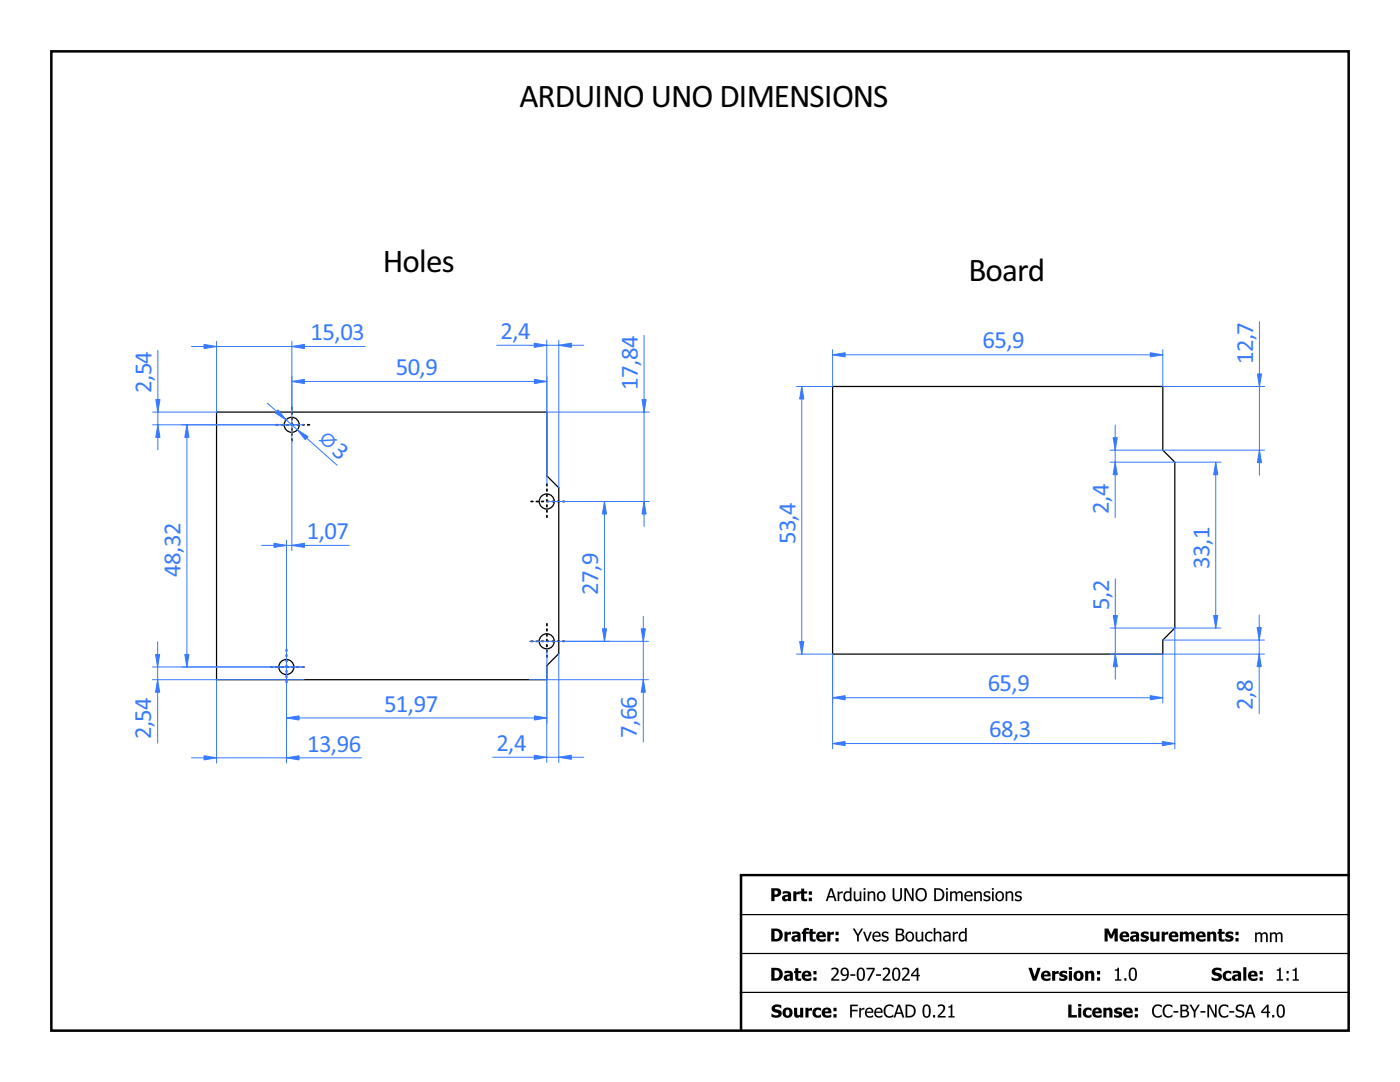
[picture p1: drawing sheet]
<svg xmlns="http://www.w3.org/2000/svg" width="279mm" height="216mm" viewBox="0 0 279 216" stroke-linecap="round" stroke-linejoin="round" font-family="sans-serif">
<defs><g id="words">
<g font-size="6.3">
<text x="103.7" y="21.4">ARDUINO UNO DIMENSIONS</text>
<text x="76.4" y="54.4">Holes</text>
<text x="193.3" y="56">Board</text>
</g>
<g font-size="4.7" fill="#377aff">
<text x="62" y="67.9">15,03</text>
<text x="99.9" y="67.6">2,4</text>
<text x="196.1" y="69.5">65,9</text>
<text x="79" y="74.9">50,9</text>
<text x="127.3" y="77.8" transform="rotate(-90 127.3 77.8)">17,84</text>
<text x="250.1" y="72.7" transform="rotate(-90 250.1 72.7)">12,7</text>
<text x="30.2" y="78.5" transform="rotate(-90 30.2 78.5)">2,54</text>
<text x="63.1" y="87.8" transform="rotate(42 63.1 87.8)">⌀3</text>
<text x="61.2" y="107.6">1,07</text>
<text x="221.3" y="102.5" transform="rotate(-90 221.3 102.5)">2,4</text>
<text x="158.7" y="108.6" transform="rotate(-90 158.7 108.6)">53,4</text>
<text x="241.4" y="113.5" transform="rotate(-90 241.4 113.5)">33,1</text>
<text x="36" y="115.1" transform="rotate(-90 36 115.1)">48,32</text>
<text x="119.4" y="118.7" transform="rotate(-90 119.4 118.7)">27,9</text>
<text x="221.3" y="121.6" transform="rotate(-90 221.3 121.6)">5,2</text>
<text x="197.1" y="138">65,9</text>
<text x="76.6" y="142">51,97</text>
<text x="250" y="141.7" transform="rotate(-90 250 141.7)">2,8</text>
<text x="30.2" y="147.5" transform="rotate(-90 30.2 147.5)">2,54</text>
<text x="61.3" y="150">13,96</text>
<text x="99.1" y="149.8">2,4</text>
<text x="127.1" y="147.3" transform="rotate(-90 127.1 147.3)">7,66</text>
<text x="197.4" y="147.1">68,3</text>
</g>
</g></defs>
<g fill="#000">
<path d="M10 10h259.4v195.9h-259.4zM10.2 10.2h.3v195.5h-.3v-.3h259v.3h-.3v-195.5h.3v.3h-259z"/>
<path d="M153.9 177.2h1a.91 .91 0 0 1 1 1.1 .91 .91 0 0 1-1.3 .7v.8h-.7zM154.6 177.7v.8a.45 .45 0 0 0 .6-.4 .45 .45 0 0 0-.6-.4zM156.7 179a.31 .31 0 0 0 .2 .4 .31 .31 0 0 0 .4-.1v-.4zM156.2 177.9a1.47 1.47 0 0 1 1.7 .4v1.5h-.6v-.2a.68 .68 0 0 1-.9 .2 .68 .68 0 0 1-.3-.9 .68 .68 0 0 1 .8-.3l.4-.1a.75 .75 0 0 0-1.1-.1zM158.3 177.9h.6v.2l.7-.2v.5l-.7 .1v1.3h-.6zM159.9 177.3h.6v.6h.6v.4h-.6v.8a.35 .35 0 0 0 .2 .3 .35 .35 0 0 0 .4 0v.4a.8 .8 0 0 1-1.2-.6v-.9h-.2v-.4h.2zM161.4 177.9h.6v.6h-.6zM161.4 179.1h.6v.7h-.6z"/>
<path d="M153.9 177.2h1.2l.5 .2a.89 .89 0 0 1 .1 1.3l-.4 .2-.7 .1v.8h-.7zM153.9 177.2v2.6h.7v-.8l.9-.2 .3-.4 .1-.6-.2-.3-.4-.2zM154.6 177.7v.8l.4-.1 .2-.2a.44 .44 0 0 0-.1-.4 .44 .44 0 0 0-.5-.1zM154.6 177.7l.6 .2-.1 .5-.5 .1zM156.7 179.1l.1 .3 .5-.1v-.4zM156.7 179l.6-.1v.4a.31 .31 0 0 1-.4 .1 .31 .31 0 0 1-.2-.4zM156.2 177.9h1.3l.3 .2 .1 .4v1.3h-.6v-.2l-.4 .2h-.5l-.3-.4v-.5l.5-.3 .7-.1a.82 .82 0 0 0-1.1-.1zM156.2 177.9v.5l.8-.2 .3 .3a.85 .85 0 0 0-.9 .2 .85 .85 0 0 0-.3 .9l.4 .2h.4l.4-.2v.2h.6v-1.3a.93 .93 0 0 0-1.4-.6zM158.3 177.9h.6v.2l.7-.2v.5l-.7 .1v1.3h-.6zM158.3 177.9v1.9h.6v-1.3l.7-.1v-.5l-.7 .3v-.3zM159.9 177.3h.6v.6h.6v.4h-.6v1l.6 .1v.4a.8 .8 0 0 1-1.2-.6v-.9h-.2v-.4h.2zM159.9 177.3v.6h-.2v.4h.2l.1 1.3 .4 .2h.7v-.4h-.5l-.1-.4v-.7h.6v-.4h-.6v-.6zM161.4 177.9h.6v.6h-.6zM161.4 177.9v.6h.6v-.6zM161.4 179.1h.6v.7h-.6zM161.4 179.1v.7h.6v-.7z"/>
<path d="M165.7 177.2h.4l.9 2.6h-.4l-.2-.7h-1l-.2 .7h-.4zM165.7 177.2l-.9 2.6h.4l.2-.7h1l.2 .7h.4l-.9-2.6zM165.9 177.6l-.4 1.2h.8zM165.9 177.6l.4 1.2h-.8zM167.2 177.9h.3v.3l.7-.3v.3l-.7 .2v1.4h-.3zM167.2 177.9v1.9h.3v-1.4l.7-.2v-.3l-.7 .3v-.3zM168.6 178.1l.4-.3 .6 .2v-.9h.3v2.7h-.3v-.2l-.3 .2a.69 .69 0 0 1-.8-.2l-.2-.7zM168.6 178.1l-.3 .8 .2 .7 .4 .2h.3l.4-.2v.2h.3v-2.7h-.3v.9a.8 .8 0 0 0-1 .1zM168.8 178.3l-.1 .5 .1 .6 .3 .1h.3l.2-.2v-1.1l-.4-.1zM168.8 178.3l.4-.2 .4 .1v1.1a.59 .59 0 0 1-.8 .1 .59 .59 0 0 1-.1-.8zM170.4 177.9h.3v1.4l.4 .2 .5-.2v-1.4h.3v1.9h-.3v-.2a.66 .66 0 0 1-1.2-.1zM170.4 177.9v1.6l.2 .3h.4l.6-.2v.2h.3v-1.9h-.3v1.4a.45 .45 0 0 1-.5 .3 .45 .45 0 0 1-.4-.4v-1.3zM172.4 177.9h.3v1.9h-.3zM172.4 177.9v1.9h.3v-1.9zM172.3 177.2h.4v.4h-.4zM172.3 177.2v.4h.4v-.4zM173.2 177.9h.3v.2l.6-.3 .4 .2 .2 .3v1.5h-.3l-.1-1.5a.5 .5 0 0 0-.8 .1v1.4h-.3zM173.2 177.9v1.9h.3v-1.4l.5-.3 .3 .3 .1 1.4h.3v-1.3a.65 .65 0 0 0-.4-.7 .65 .65 0 0 0-.8 .3v-.2zM175.2 178.1a.99 .99 0 0 1 1.6 .4 .99 .99 0 0 1-.9 1.4 1.05 1.05 0 0 1-.9-.7 1.05 1.05 0 0 1 .2-1.1zM175.2 178.1l-.2 .7 .2 .8a.88 .88 0 0 0 1.3 0 1.34 1.34 0 0 0 0-1.5l-.6-.3zM175.5 178.3l-.2 .5 .2 .6a.54 .54 0 0 0 .7 .1 .54 .54 0 0 0 .2-.7l-.3-.6-.4-.1zM175.5 178.3a.6 .6 0 0 1 .8 0 .6 .6 0 0 1 .1 .8 .54 .54 0 0 1-.7 .5 .54 .54 0 0 1-.4-.8zM178.1 177.2h.4v1.8l.2 .4 .5 .1 .4-.3 .1-2h.3v1.6a.92 .92 0 0 1-1.3 1l-.3-.2-.2-.4zM178.1 177.2l.1 1.8 .2 .6 .5 .2h.4l.6-.3 .1-2.3h-.3v1.6a.61 .61 0 0 1-.4 .7 .61 .61 0 0 1-.7-.1l-.1-2.2zM180.5 177.2h.5l1 2.1v-2.1h.3v2.6h-.4l-1.1-2.2v2.2h-.3zM180.5 177.2v2.6h.3v-2.2l1.1 2.2h.4v-2.6h-.3v2.1l-1-2.1zM183 177.5l.5-.3 .8 .1a1.53 1.53 0 0 1 .4 2.2 1.17 1.17 0 0 1-1.3 .3l-.5-.4-.2-.5v-.8zM183 177.5a1.45 1.45 0 0 0 .7 2.3 1.06 1.06 0 0 0 1.2-.7v-1l-.2-.6a1.17 1.17 0 0 0-1.7 0zM183.3 177.7a1.54 1.54 0 0 0 0 1.6 .74 .74 0 0 0 1.1 0l.2-.5v-.7a.74 .74 0 0 0-.6-.6 .74 .74 0 0 0-.7 .2zM183.4 177.6l.6-.1 .4 .2a1.31 1.31 0 0 1-.3 1.8 .99 .99 0 0 1-1-1.4zM186.4 177.2a1.81 1.81 0 0 1 1.8 .5 1.31 1.31 0 0 1 .1 1.4 1.31 1.31 0 0 1-1.3 .7h-.6zM186.4 177.2v2.6h1.1l.4-.2 .5-.6-.1-1.1-.4-.5-.3-.1zM186.8 177.5v2a1.09 1.09 0 0 0 1.2-.5 1.03 1.03 0 0 0-.1-1.2 1.03 1.03 0 0 0-1.1-.3zM186.8 177.5l.9 .2a1.09 1.09 0 0 1 .1 1.6l-1 .2zM188.8 177.9h.3v1.9h-.3zM188.8 177.9v1.9h.3v-1.9zM188.8 177.2h.4v.4h-.4zM188.8 177.2v.4h.4v-.4zM189.6 177.9h.3v.2l.4-.3h.3l.4 .4 .4-.4 .5 .1 .2 .4v1.5h-.3v-1.1a.42 .42 0 0 0-.2-.6 .42 .42 0 0 0-.6 .3v1.4h-.3v-1.1a.41 .41 0 0 0-.2-.6 .41 .41 0 0 0-.6 .3v1.4h-.3zM189.6 177.9v1.9h.3v-1.4l.5-.3 .3 .2v1.5h.3v-1.4l.5-.3 .3 .2v1.5h.3v-1.4l-.3-.5a.71 .71 0 0 0-.8 .3 .59 .59 0 0 0-1.1-.1v-.2zM192.7 178.1l.4-.3 .6 .1 .3 .3 .1 .3v.4h-1.3a.63 .63 0 0 0 .8 .6l.5-.2v.4l-.2 .1a1.18 1.18 0 0 1-1.2-.2l-.3-.8zM192.7 178.1l-.2 .7 .2 .8 .7 .2 .7-.1v-.4l-.9 .2-.3-.1-.1-.3v-.2h1.3l-.2-.9-.6-.2zM192.9 178.2l-.1 .4h1v-.2a.49 .49 0 0 0-.9-.2zM192.9 178.2l.6-.1 .3 .5h-1zM194.4 177.9h.4v.2l.5-.3 .5 .2 .1 .3 .1 1.5h-.4v-1.5a.5 .5 0 0 0-.8 .1v1.4h-.4zM194.4 177.9v1.9h.4v-1.4l.5-.3 .3 .3v1.4h.3v-1.3a.65 .65 0 0 0-.4-.7 .65 .65 0 0 0-.7 .3v-.2zM196.5 178l.8-.1 .3 .1v.3a.52 .52 0 0 0-.5-.2 .52 .52 0 0 0-.5 .4l.3 .1a.64 .64 0 0 1 .8 .8 .64 .64 0 0 1-1 .4l-.4-.1v-.4l.5 .3 .5-.2a.33 .33 0 0 0-.1-.3 .33 .33 0 0 0-.3-.1l-.4-.1-.2-.3zM196.5 178l-.2 .4 .1 .3 .9 .4a.42 .42 0 0 1-.2 .5 .42 .42 0 0 1-.6-.1l-.2-.2v.4l.9 .1 .4-.2 .1-.4-.1-.3-.8-.3-.2-.2 .1-.2 .3-.1 .6 .2v-.3l-.6-.2zM198 177.9h.3v1.9h-.3zM198 177.9v1.9h.3v-1.9zM198 177.2h.3v.4h-.3zM198 177.2v.4h.3v-.4zM198.9 178.1a.99 .99 0 0 1 1.5 .4 .99 .99 0 0 1-.9 1.4 1.05 1.05 0 0 1-.9-.7 1.05 1.05 0 0 1 .3-1.1zM198.9 178.1l-.2 .7 .2 .8a.88 .88 0 0 0 1.2 0 1.34 1.34 0 0 0 0-1.5l-.6-.3zM199.1 178.3l-.1 .5 .1 .6a.54 .54 0 0 0 .7 .1 .54 .54 0 0 0 .2-.7l-.2-.6-.4-.1zM199.1 178.3a.6 .6 0 0 1 .8 0 .6 .6 0 0 1 .1 .8 .54 .54 0 0 1-.6 .5 .54 .54 0 0 1-.4-.8zM200.7 177.9h.3v.2l.6-.3 .5 .2 .1 .3v1.5h-.3l-.1-1.5a.5 .5 0 0 0-.8 .1v1.4h-.3zM200.7 177.9v1.9h.3v-1.4l.5-.3 .4 .3v1.4h.3v-1.3a.65 .65 0 0 0-.4-.7 .65 .65 0 0 0-.8 .3v-.2zM202.7 178l.9-.1 .3 .1-.1 .3a.52 .52 0 0 0-.5-.2 .52 .52 0 0 0-.4 .4l.3 .1a.64 .64 0 0 1 .7 .8 .64 .64 0 0 1-.9 .4l-.5-.1v-.4l.6 .3 .5-.2a.33 .33 0 0 0-.1-.3 .33 .33 0 0 0-.3-.1l-.4-.1-.2-.3zM202.8 178l-.2 .4 .1 .3 .8 .4a.42 .42 0 0 1-.2 .5 .42 .42 0 0 1-.5-.1l-.3-.2v.4l1 .1 .3-.2 .1-.4-.1-.3-.8-.3-.1-.2 .1-.2 .3-.1 .6 .2v-.3l-.6-.2z"/>
<path d="M165.7 177.2h.4l.9 2.6h-.4l-.2-.7h-1l-.2 .7h-.4zM165.9 177.6l-.4 1.2h.8zM167.2 177.9h.3v.3l.7-.3v.3l-.7 .2v1.4h-.3zM168.6 178.1a.81 .81 0 0 1 1-.1v-.9h.3v2.7h-.3v-.2a.79 .79 0 0 1-1 .1 .79 .79 0 0 1-.3-1zM168.8 178.3a.66 .66 0 0 0-.1 .9 .66 .66 0 0 0 .8 .2l.1-.1v-1.1l-.4-.1zM170.4 177.9h.3v1.1a.46 .46 0 0 0 .3 .6 .46 .46 0 0 0 .6-.3v-1.4h.3v1.9h-.3v-.2a.65 .65 0 0 1-.8 .2 .65 .65 0 0 1-.4-.7zM172.4 177.9h.3v1.9h-.3zM172.3 177.2h.4v.4h-.4zM173.2 177.9h.3v.2a.65 .65 0 0 1 .8-.3 .65 .65 0 0 1 .4 .7v1.3h-.3v-1.1a.47 .47 0 0 0-.3-.6 .47 .47 0 0 0-.6 .3v1.4h-.3zM175.2 178.1a.98 .98 0 0 1 1.5 .4 .98 .98 0 0 1-.8 1.4 1.04 1.04 0 0 1-.9-.7 1.04 1.04 0 0 1 .2-1.1zM175.5 178.3a.71 .71 0 0 0-.2 .8 .71 .71 0 0 0 .8 .4 .72 .72 0 0 0 .3-.9 .72 .72 0 0 0-.8-.4zM178.1 177.2h.4v1.6a.6 .6 0 0 0 .6 .8 .6 .6 0 0 0 .6-.8v-1.6h.3v1.6a.93 .93 0 0 1-.9 1.1 .93 .93 0 0 1-1-1.1zM180.5 177.2h.5l1 2.1v-2.1h.3v2.6h-.4l-1.1-2.2v2.2h-.3zM183 177.5a1.2 1.2 0 0 1 1.5-.1 1.2 1.2 0 0 1 .4 1.5 1.15 1.15 0 0 1-1.4 .9 1.15 1.15 0 0 1-.8-1.5zM183.4 177.6a1.28 1.28 0 0 0 .2 1.9 1.02 1.02 0 0 0 1-.5 1.02 1.02 0 0 0-.1-1.1 .74 .74 0 0 0-1.1-.3zM186.4 177.2a1.81 1.81 0 0 1 1.8 .5 1.31 1.31 0 0 1 .1 1.4 1.31 1.31 0 0 1-1.3 .7h-.6zM186.8 177.5v2a1.03 1.03 0 0 0 1.3-1 1.03 1.03 0 0 0-1.3-1zM188.8 177.9h.3v1.9h-.3zM188.8 177.2h.4v.4h-.4zM189.6 177.9h.3v.2a.59 .59 0 0 1 1.1 .1 .61 .61 0 0 1 .7-.4 .61 .61 0 0 1 .4 .7v1.3h-.3v-1.1a.4 .4 0 0 0-.3-.6 .4 .4 0 0 0-.5 .4v1.3h-.3v-1.1a.42 .42 0 0 0-.2-.6 .42 .42 0 0 0-.6 .3v1.4h-.3zM192.7 178.1a.82 .82 0 0 1 1-.2 .82 .82 0 0 1 .4 1h-1.3a.76 .76 0 0 0 .5 .6 .76 .76 0 0 0 .8-.2v.4a1.06 1.06 0 0 1-1.4-.2 1.06 1.06 0 0 1 0-1.4zM192.9 178.2l-.1 .4h1a.49 .49 0 0 0-.3-.5 .49 .49 0 0 0-.6 .1zM194.4 177.9h.4v.2a.65 .65 0 0 1 .7-.3 .65 .65 0 0 1 .4 .7v1.3h-.3v-1.1a.47 .47 0 0 0-.2-.6 .47 .47 0 0 0-.6 .3v1.4h-.4zM196.5 178l.8-.1 .3 .1v.3a.54 .54 0 0 0-.5-.2 .54 .54 0 0 0-.5 .4l.3 .1a.64 .64 0 0 1 .8 .8 .64 .64 0 0 1-1 .4l-.4-.1v-.4a.67 .67 0 0 0 1 0l-.2-.3a.62 .62 0 0 1-.7-.3 .62 .62 0 0 1 .1-.7zM198 177.9h.3v1.9h-.3zM198 177.2h.3v.4h-.3zM198.9 178.1a.98 .98 0 0 1 1.5 .4 .98 .98 0 0 1-.9 1.4 1.04 1.04 0 0 1-.9-.7 1.04 1.04 0 0 1 .3-1.1zM199.1 178.3a.71 .71 0 0 0-.1 .8 .71 .71 0 0 0 .8 .4 .72 .72 0 0 0 .3-.9 .72 .72 0 0 0-.9-.4zM200.7 177.9h.3v.2a.65 .65 0 0 1 .8-.3 .65 .65 0 0 1 .4 .7v1.3h-.3v-1.1a.47 .47 0 0 0-.3-.6 .47 .47 0 0 0-.6 .3v1.4h-.3zM202.8 178l.8-.1 .3 .1v.3a.54 .54 0 0 0-.6-.2 .54 .54 0 0 0-.4 .4l.3 .1a.64 .64 0 0 1 .7 .8 .64 .64 0 0 1-.9 .4l-.5-.1v-.4a.67 .67 0 0 0 1.1 0l-.3-.3a.62 .62 0 0 1-.6-.3 .62 .62 0 0 1 .1-.7z"/>
<path d="M153.9 193.1h.8a1.3 1.3 0 0 1 1.5 1.3 1.3 1.3 0 0 1-1.5 1.3h-.8zM154.6 193.6v1.6a.82 .82 0 0 0 1-.8 .82 .82 0 0 0-1-.8zM157.1 194.9a.31 .31 0 0 0 .1 .4 .31 .31 0 0 0 .4-.1v-.4zM156.6 193.8a1.47 1.47 0 0 1 1.6 .4v1.5h-.6v-.2a.68 .68 0 0 1-.9 .2 .68 .68 0 0 1-.2-.9 .68 .68 0 0 1 .8-.4h.3a.75 .75 0 0 0-1-.1zM158.7 193.2h.6v.6h.6v.4h-.6v.8a.35 .35 0 0 0 .2 .3 .35 .35 0 0 0 .4-.1v.5a.8 .8 0 0 1-1.2-.6v-.9h-.2v-.4h.2zM160.3 194a.96 .96 0 0 1 1.1-.3 .96 .96 0 0 1 .5 1.1h-1.3a.79 .79 0 0 0 1.3 .3v.5l-.2 .1a1.12 1.12 0 0 1-1.4-.3 1.12 1.12 0 0 1 0-1.4zM160.7 194.2l-.1 .3h.7l-.2-.4zM162.3 193.8h.7v.6h-.7zM162.3 195h.7v.7h-.7z"/>
<path d="M153.9 185.3h.8a1.3 1.3 0 0 1 1.5 1.3 1.3 1.3 0 0 1-1.5 1.3h-.8zM154.6 185.8v1.6a.82 .82 0 0 0 1-.8 .82 .82 0 0 0-1-.8zM156.6 185.9h.6v.3l.7-.3v.6l-.7 .1v1.3h-.6zM158.6 187.1a.31 .31 0 0 0 .2 .4 .31 .31 0 0 0 .4-.2v-.4zM158.1 186a1.47 1.47 0 0 1 1.6 .3l.1 1.6h-.6v-.3a.68 .68 0 0 1-.9 .2 .68 .68 0 0 1-.3-.8 .68 .68 0 0 1 .8-.4h.4a.75 .75 0 0 0-1.1-.2zM160.4 185.3l.4-.1h.6v.4a.38 .38 0 0 0-.6 .3h.5v.4h-.4v1.6h-.6v-1.6h-.3v-.4h.3zM161.6 185.4h.6v.5h.6v.4h-.6v.8a.35 .35 0 0 0 .2 .4 .35 .35 0 0 0 .4-.1v.4a.8 .8 0 0 1-1.2-.6v-.9h-.2v-.4h.2zM163.2 186.1a.96 .96 0 0 1 1.1-.2 .96 .96 0 0 1 .5 1.1h-1.3a.79 .79 0 0 0 1.3 .2v.5l-.2 .1a1.12 1.12 0 0 1-1.4-.2 1.12 1.12 0 0 1 0-1.5zM163.6 186.4l-.1 .2h.7l-.2-.3zM165.1 185.9h.6v.3l.7-.3v.6l-.7 .1v1.3h-.6zM166.7 185.9h.7v.7h-.7zM166.7 187.2h.7v.7h-.7z"/>
<path d="M153.9 193.1h1.2l.6 .2a1.34 1.34 0 0 1 0 2.2l-.6 .2h-1.2zM153.9 193.1v2.6l1.3-.1 .6-.2 .4-.8-.1-.8a1.32 1.32 0 0 0-1.4-.7zM154.6 193.6v1.6l.6-.1a.94 .94 0 0 0 .3-1.1l-.3-.3zM154.6 193.6h.3a.82 .82 0 0 1 .7 1 .82 .82 0 0 1-1 .6zM157.1 194.9v.4l.5-.1v-.4zM157.1 194.9l.5-.1v.4a.31 .31 0 0 1-.4 .1 .31 .31 0 0 1-.1-.4zM156.6 193.8h1.2l.3 .2 .1 .4v1.3h-.6v-.2l-.4 .2h-.5l-.3-.4 .1-.5 .4-.3 .7-.1a.82 .82 0 0 0-1-.1zM156.6 193.8v.5l.8-.2 .2 .3a.85 .85 0 0 0-.8 .2 .85 .85 0 0 0-.3 .8l.4 .3h.3l.4-.2v.2h.6v-1.3a.93 .93 0 0 0-1.3-.7zM158.7 193.2h.6v.6l.6-.1v.5h-.6v1h.6v.5a.8 .8 0 0 1-1.2-.6v-.9h-.2v-.5l.2 .1zM158.7 193.2v.6h-.2v.4h.2l.1 1.2 .4 .3h.7v-.5l-.5 .1-.1-.4v-.7h.6v-.4h-.6v-.6zM160.3 194a.96 .96 0 0 1 1.2-.3 .96 .96 0 0 1 .4 1.1h-1.3a.56 .56 0 0 0 .8 .5l.5-.2v.5l-.3 .1a1.11 1.11 0 0 1-1.4-.3 1.11 1.11 0 0 1 .1-1.4zM160.3 194l-.3 .7 .3 .8 .8 .2 .8-.1v-.5l-.9 .2-.3-.2-.1-.3h1.3l-.2-.9-.7-.2zM160.7 194.2l-.1 .3h.7l-.2-.4zM160.7 194.2a.36 .36 0 0 1 .4-.1 .36 .36 0 0 1 .2 .4h-.7zM162.3 193.7h.7v.7h-.7zM162.3 193.8v.6h.7v-.6zM162.3 195h.7v.7h-.7zM162.3 195v.7h.7v-.7z"/>
<path d="M153.9 185.3h1.2l.6 .2a1.34 1.34 0 0 1 0 2.2l-.6 .1-1.2 .1zM153.9 185.3v2.6l1.3-.1 .6-.3 .4-.7-.1-.9a1.32 1.32 0 0 0-1.4-.6zM154.6 185.8v1.6l.6-.1a.95 .95 0 0 0 .3-1.2l-.3-.2zM154.6 185.8h.3a.82 .82 0 0 1 .7 1 .82 .82 0 0 1-1 .6zM156.6 185.9h.6v.3l.7-.3v.6l-.7 .1v1.3h-.6zM156.6 185.9v2h.6v-1.3l.7-.1v-.6l-.7 .3v-.3zM158.6 187.1v.3l.6-.1v-.4zM158.6 187.1l.6-.2v.5a.31 .31 0 0 1-.4 .1 .31 .31 0 0 1-.2-.4zM158.1 186l1.3-.1 .3 .3 .1 .3v1.4h-.6v-.3l-.4 .3-.6-.1-.2-.3v-.6l.5-.2 .7-.1a.82 .82 0 0 0-1.1-.2zM158.1 186v.4l.8-.1 .3 .3a.85 .85 0 0 0-.9 .1 .85 .85 0 0 0-.3 .9l.4 .3h.4l.4-.3v.3h.6v-1.4a.93 .93 0 0 0-1.4-.6zM160.4 185.3l.4-.1h.6v.4a.37 .37 0 0 0-.6 .3h.5v.4h-.4v1.6h-.7l.1-1.6h-.3v-.4h.3zM160.4 185.3l-.1 .6h-.3v.4h.3v1.6h.6v-1.6h.4v-.4h-.5v-.2l.2-.1h.4v-.4h-.6zM161.6 185.4h.6v.5h.6v.4h-.6v1l.6 .1v.4a.8 .8 0 0 1-1.2-.6v-.9h-.2v-.4h.2zM161.6 185.4v.5h-.2v.4h.2l.1 1.3 .4 .3 .7-.1v-.4h-.5l-.1-.4v-.7h.6v-.4h-.6v-.5zM163.1 186.1a.96 .96 0 0 1 1.2-.2 .96 .96 0 0 1 .5 1.1h-1.3a.56 .56 0 0 0 .8 .4l.5-.2v.5l-.3 .2a1.11 1.11 0 0 1-1.4-.4 1.11 1.11 0 0 1 0-1.4zM163.2 186.1l-.3 .8 .3 .7 .8 .3 .8-.2v-.5l-1 .2-.2-.1-.1-.3h1.3l-.2-.9-.7-.2zM163.6 186.4l-.1 .2h.7l-.2-.3zM163.6 186.3v.1a.36 .36 0 0 1 .4-.1 .36 .36 0 0 1 .2 .3h-.7zM165.1 185.9h.6v.3l.7-.3v.6l-.7 .1v1.3h-.6zM165.1 185.9v2h.6v-1.3l.7-.1v-.6l-.7 .3v-.3zM166.7 185.9h.7v.7h-.7zM166.7 185.9v.7h.7v-.7zM166.7 187.2h.7v.7h-.7zM166.7 187.2v.7h.7v-.7z"/>
<path d="M165.9 193.2a.9 .9 0 0 1 1.4 .2 .9 .9 0 0 1-.4 1.3l-.7 .7h1.3v.3h-1.6v-.4l.3-.3a1.27 1.27 0 0 0 .7-1.5l-.4-.1-.6 .2zM168 193.9a.56 .56 0 0 0 1.1 0 .56 .56 0 0 0-1.1 0zM168 193.3a.88 .88 0 0 1 1.1-.1 .88 .88 0 0 1 .3 1 1.18 1.18 0 0 1-1.4 1.5v-.3a.75 .75 0 0 0 1.1-.8 .83 .83 0 0 1-1.2-.1 .83 .83 0 0 1 .1-1.2zM169.7 194.4h1v.3h-1zM171.3 193.2a.83 .83 0 0 1 1 0 .83 .83 0 0 1 .3 .9 1.13 1.13 0 0 1-1.1 1.6 1.86 1.86 0 0 1-.2-2.5zM171.6 193.4l-.2 .4-.1 .6a.67 .67 0 0 0 .1 .7 .67 .67 0 0 0 .6 .3l.2-.4 .1-.6a.67 .67 0 0 0-.1-.7 .67 .67 0 0 0-.6-.3zM172.9 193.1h1.7v.4l-1.1 2.2h-.4l1.2-2.3h-1.4zM174.8 194.4h1v.3h-1zM176.2 193.2a.9 .9 0 0 1 1.3 .2 .9 .9 0 0 1-.3 1.3l-.7 .7h1.2v.3h-1.5v-.4l.3-.3a1.27 1.27 0 0 0 .7-1.5l-.5-.1-.5 .2zM178.4 193.2a.83 .83 0 0 1 .9 0 .83 .83 0 0 1 .4 .9 1.13 1.13 0 0 1-1.1 1.6 1.86 1.86 0 0 1-.2-2.5zM178.6 193.4l-.2 .4v.6a.67 .67 0 0 0 0 .7 .67 .67 0 0 0 .7 .3l.2-.4v-.6a.67 .67 0 0 0 0-.7 .67 .67 0 0 0-.7-.3zM180.1 193.2a.9 .9 0 0 1 1.3 .2 .9 .9 0 0 1-.4 1.3l-.7 .7h1.3v.3h-1.6v-.4l.3-.3a1.27 1.27 0 0 0 .7-1.5l-.4-.1-.5 .2zM183 193.1h.3v1.4h.3v.3h-.3v.9h-.4v-.9h-1.1v-.4zM182.9 193.5l-.8 1h.8z"/>
<path d="M165.9 193.2l.7-.1 .6 .2a.89 .89 0 0 1 0 1l-1 1.1h1.3v.3h-1.6v-.4l.9-1 .2-.5-.2-.4-.9 .2zM165.9 193.2v.4l.7-.2 .4 .2a1.17 1.17 0 0 1-.5 1.1l-.6 .6v.4h1.6v-.3h-1.3l.9-.9 .2-.5a.84 .84 0 0 0-.4-.9 .84 .84 0 0 0-1 .1zM168 193.9a.55 .55 0 0 0 1.1 0 .55 .55 0 0 0-1.1 0zM168 193.9a.55 .55 0 0 1 1.1 0 .55 .55 0 0 1-1.1 0zM168 193.3l.6-.2 .5 .2a1.97 1.97 0 0 1 0 2 1.12 1.12 0 0 1-1.1 .4v-.3h.5l.3-.2 .3-.6-.7 .2-.5-.3-.2-.5zM168 193.3a.95 .95 0 0 0 0 1.3l.5 .2 .6-.2a.76 .76 0 0 1-1.1 .8v.3l.9-.2 .4-.5 .1-.8-.1-.5-.3-.5-.6-.1zM169.7 194.4h1v.3h-1zM169.7 194.4v.3h1v-.3zM171.3 193.2a.83 .83 0 0 1 1 0 .83 .83 0 0 1 .3 .9 1.13 1.13 0 0 1-1.1 1.6l-.3-.3a2.66 2.66 0 0 1 0-2zM171.3 193.2a2.16 2.16 0 0 0 0 2.4l.2 .1a.75 .75 0 0 0 .9-.3 2.7 2.7 0 0 0 0-2 .74 .74 0 0 0-1.1-.2zM171.6 193.4l-.2 .4-.1 .6 .3 1h.3l.2-.1 .2-.9a.66 .66 0 0 0-.1-.7 .66 .66 0 0 0-.6-.3zM171.6 193.4h.3l.3 .2v1.6a.4 .4 0 0 1-.4 .3 .4 .4 0 0 1-.4-.3l-.1-1.2zM172.9 193.1h1.7v.4l-1.1 2.2h-.4l1.2-2.3h-1.4zM172.9 193.1v.3h1.4l-1.2 2.3h.4l1.1-2.2v-.4zM174.8 194.4h1v.3h-1zM174.8 194.4v.3h1v-.3zM176.2 193.2l.7-.1 .5 .2a.89 .89 0 0 1 .1 1l-1 1.1h1.2v.3h-1.5v-.4l.9-1 .2-.5-.3-.4-.8 .2zM176.2 193.2v.4l.6-.2 .5 .2a1.17 1.17 0 0 1-.5 1.1l-.6 .6v.4h1.5v-.3h-1.2l.8-.9 .3-.5a.84 .84 0 0 0-.4-.9 .84 .84 0 0 0-1 .1zM178.4 193.2a.83 .83 0 0 1 .9 0 .83 .83 0 0 1 .4 .9 1.13 1.13 0 0 1-1.1 1.6l-.4-.3a2.66 2.66 0 0 1 0-2zM178.4 193.2a2.16 2.16 0 0 0 0 2.4l.2 .1a.75 .75 0 0 0 .9-.3 2.7 2.7 0 0 0 0-2 .74 .74 0 0 0-1.1-.2zM178.6 193.4l-.2 .4v.6l.2 1h.4l.2-.1 .1-.9a.66 .66 0 0 0 0-.7 .66 .66 0 0 0-.7-.3zM178.6 193.4h.4l.2 .2v1.6a.4 .4 0 0 1-.3 .3 .4 .4 0 0 1-.4-.3l-.1-1.2zM180.1 193.2l.6-.1 .6 .2a.89 .89 0 0 1 .1 1l-1.1 1.1h1.3v.3h-1.6v-.4l.9-1 .2-.5-.2-.4-.8 .2zM180.1 193.2v.4l.6-.2 .4 .2a1.17 1.17 0 0 1-.5 1.1l-.6 .6v.4h1.6v-.3h-1.3l.9-.9 .2-.5a.84 .84 0 0 0-.3-.9 .84 .84 0 0 0-1 .1zM183 193.1h.3v1.4h.3v.3h-.3v.9h-.4v-.9h-1.1v-.4zM183 193.1l-1.2 1.3v.4h1.2l-.1 .9h.4v-.9h.3v-.3h-.3v-1.4zM182.9 193.5l-.8 1h.8zM183 193.5v1h-.9z"/>
<path d="M170.2 185.3h.4l.6 1.1 .7-1.1h.4l-.9 1.4v1.1h-.4v-1.1zM172.2 185.9h.4l.5 1.5 .5-1.5h.4l-.7 1.9h-.3zM174.3 186.1a.82 .82 0 0 1 1.1-.2 .82 .82 0 0 1 .4 1h-1.4a.76 .76 0 0 0 .5 .7 .76 .76 0 0 0 .8-.2v.3a1.06 1.06 0 0 1-1.4-.2 1.06 1.06 0 0 1 0-1.4zM174.6 186.3l-.2 .4h1a.49 .49 0 0 0-.2-.5 .49 .49 0 0 0-.6 .1zM176.2 186l.8-.1 .3 .1v.4a.54 .54 0 0 0-.6-.3 .54 .54 0 0 0-.4 .4l.3 .2a.64 .64 0 0 1 .7 .7 .64 .64 0 0 1-.9 .5l-.4-.2v-.3a.67 .67 0 0 0 1-.1l-.3-.2a.62 .62 0 0 1-.6-.3 .62 .62 0 0 1 .1-.8zM178.8 185.3h.7a.64 .64 0 0 1 .8 .3 .64 .64 0 0 1-.3 .8 .76 .76 0 0 1 .5 1 .76 .76 0 0 1-1 .4h-.7zM179.1 185.6v.7h.4a.41 .41 0 0 0 .5-.4 .41 .41 0 0 0-.5-.3zM179.1 186.6v1a.73 .73 0 0 0 1.1-.5 .5 .5 0 0 0-.7-.5zM180.9 186.1a.98 .98 0 0 1 1.6 .5 .98 .98 0 0 1-.9 1.3 1.04 1.04 0 0 1-.9-.7 1.04 1.04 0 0 1 .2-1.1zM181.2 186.3a.71 .71 0 0 0-.2 .9 .71 .71 0 0 0 .8 .3 .72 .72 0 0 0 .3-.9 .72 .72 0 0 0-.8-.4zM182.7 185.9h.4v1.1a.46 .46 0 0 0 .2 .6 .46 .46 0 0 0 .6-.2v-1.5h.4v1.9h-.4v-.2a.65 .65 0 0 1-.8 .3 .65 .65 0 0 1-.4-.7zM184.8 186.1a1.02 1.02 0 0 1 1.3-.1v.4a.69 .69 0 0 0-1 0 .69 .69 0 0 0 0 1 .69 .69 0 0 0 1 0v.3a1.01 1.01 0 0 1-1.4-.2 1.01 1.01 0 0 1 .1-1.4zM186.3 185.2h.4v.9a.65 .65 0 0 1 .7-.2 .65 .65 0 0 1 .5 .7v1.2h-.4v-1a.47 .47 0 0 0-.2-.6 .47 .47 0 0 0-.6 .2v1.4h-.4zM188.6 187a.43 .43 0 0 0 .2 .6 .43 .43 0 0 0 .6-.2v-.6zM188.3 186l.1-.1a.84 .84 0 0 1 1.3 .6v1.3h-.3v-.2a.68 .68 0 0 1-.9 .2 .68 .68 0 0 1-.3-.8 .68 .68 0 0 1 .9-.4h.1a.24 .24 0 0 0 .1-.3 .24 .24 0 0 0-.3-.1l-.7 .1zM190.2 185.9h.3v.3l.7-.3v.4l-.7 .2v1.3h-.3zM191.5 186.1a.81 .81 0 0 1 1.1-.1v-.8h.3v2.6h-.3v-.1a.79 .79 0 0 1-1 .1 .79 .79 0 0 1-.3-1.1zM191.8 186.4a.66 .66 0 0 0-.2 .8 .66 .66 0 0 0 .9 .3l.1-.1v-1.1l-.4-.1z"/>
<path d="M170.2 185.3h.4l.6 1.1 .7-1.1h.4l-.9 1.4v1.2h-.4v-1.2zM170.2 185.3l.9 1.4-.1 1.1h.4v-1.1l.9-1.4h-.4l-.7 1.1-.6-1.1zM172.2 185.9h.4l.5 1.5 .5-1.5h.4l-.7 2h-.3zM172.2 185.9l.8 1.9h.3l.7-1.9h-.4l-.5 1.5-.5-1.5zM174.3 186.1l.4-.2h.6l.3 .3 .1 .3 .1 .4h-1.4a.63 .63 0 0 0 .9 .7l.4-.2v.3l-.2 .1a1.18 1.18 0 0 1-1.2-.2l-.2-.7zM174.3 186.2l-.2 .7 .2 .7 .8 .3 .6-.2v-.3l-.8 .2-.3-.2-.2-.3v-.2h1.4l-.3-.8-.5-.2zM174.6 186.3l-.2 .4h1v-.3a.49 .49 0 0 0-.8-.1zM174.6 186.3l.6-.1 .2 .5h-1zM176.2 186l.8-.1 .3 .1v.4a.52 .52 0 0 0-.6-.3 .52 .52 0 0 0-.4 .4l.3 .2a.64 .64 0 0 1 .8 .7 .64 .64 0 0 1-1 .5l-.4-.2v-.3l.5 .2 .5-.1a.33 .33 0 0 0-.1-.4 .33 .33 0 0 0-.3-.1l-.4-.1-.2-.3zM176.2 186l-.2 .5 .1 .3 .9 .4a.42 .42 0 0 1-.2 .5 .42 .42 0 0 1-.6-.2l-.2-.1v.3l.9 .1 .3-.2 .1-.3-.1-.3-.7-.3-.2-.3 .1-.2 .3-.1 .6 .3v-.4l-.6-.1zM178.8 185.3h.7a.64 .64 0 0 1 .8 .3 .64 .64 0 0 1-.3 .8 .68 .68 0 0 1 .4 1.1l-.5 .3-1.1 .1zM178.8 185.3v2.5l1.3-.1 .4-.5-.1-.6-.4-.2 .4-.4-.1-.4-.4-.3zM179.1 185.6v.7h.6l.3-.2-.1-.5zM179.1 185.6h.6l.3 .1a.42 .42 0 0 1 0 .5 .42 .42 0 0 1-.5 .1h-.4zM179.1 186.6v1l.7-.1 .3-.2a.46 .46 0 0 0-.3-.7zM179.1 186.6h.8l.2 .2a.55 .55 0 0 1-.1 .7 .55 .55 0 0 1-.6 .1h-.3zM180.9 186.1a.99 .99 0 0 1 1.6 .5 .99 .99 0 0 1-.9 1.3 1.05 1.05 0 0 1-.9-.7 1.05 1.05 0 0 1 .2-1.1zM180.9 186.1l-.2 .8 .2 .7a.88 .88 0 0 0 1.3 0 1.34 1.34 0 0 0 0-1.5l-.6-.2zM181.2 186.3l-.2 .6 .2 .5a.54 .54 0 0 0 .7 .1 .54 .54 0 0 0 .2-.6l-.3-.7h-.4zM181.2 186.3a.6 .6 0 0 1 .8 0 .6 .6 0 0 1 .1 .8 .54 .54 0 0 1-.7 .5 .54 .54 0 0 1-.4-.7zM182.7 185.9h.4v1.5l.3 .2 .5-.2v-1.5h.4v2h-.4v-.3a.66 .66 0 0 1-1.1-.1zM182.7 185.9l.1 1.6 .2 .3 .3 .1 .6-.3v.2h.4v-1.9h-.4v1.5a.45 .45 0 0 1-.4 .2 .45 .45 0 0 1-.4-.3v-1.4zM184.8 186.1l.3-.2h.5l.5 .1v.4l-.4-.2a.71 .71 0 0 0-.8 .4 .71 .71 0 0 0 .2 .8l.4 .2 .6-.2v.3l-.4 .2a.9 .9 0 0 1-1.1-.6v-.6zM184.8 186.1l-.1 .4a1.1 1.1 0 0 0 .4 1.3l1-.1-.1-.3a.69 .69 0 0 1-.9 .1 .69 .69 0 0 1-.1-1l.5-.3 .6 .2v-.4a1.02 1.02 0 0 0-1.3 .1zM186.3 185.2h.4v.9l.6-.2h.3l.2 .3 .1 1.7h-.4v-1.6a.5 .5 0 0 0-.8 .1v1.5h-.4zM186.3 185.2v2.6h.4v-1.4l.5-.2 .3 .2v1.4h.4v-1.2a.65 .65 0 0 0-.5-.7 .65 .65 0 0 0-.7 .2v-.9zM188.6 187l-.1 .4 .2 .2 .7-.2v-.6zM188.6 187l.8-.2v.6a.43 .43 0 0 1-.6 .2 .43 .43 0 0 1-.2-.6zM188.3 186l.3-.1a.9 .9 0 0 1 1.1 .3v1.7h-.3v-.3l-.2 .2a.63 .63 0 0 1-.8-.1 .63 .63 0 0 1-.1-.8l.4-.2 .7-.1v-.3l-.3-.1-.8 .1zM188.3 186v.3l.9-.1 .2 .4a.87 .87 0 0 0-1.2 .9l.4 .4h.4l.4-.3v.2h.3l-.1-1.7-.5-.2zM190.2 185.9h.3v.3l.7-.3v.4l-.7 .2v1.4h-.3zM190.2 185.9v1.9h.3v-1.3l.7-.2v-.4l-.7 .3v-.3zM191.5 186.1l.5-.2 .6 .1v-.8h.3v2.7h-.3v-.2l-.3 .1a.69 .69 0 0 1-.8-.2l-.2-.7zM191.6 186.1l-.3 .8 .2 .7 .4 .3h.3l.4-.3v.2h.3v-2.6h-.3v.8a.8 .8 0 0 0-1 .1zM191.8 186.4l-.2 .5 .1 .5 .4 .2 .3-.1 .2-.1v-1.1l-.4-.1zM191.8 186.4l.4-.2 .4 .1v1.1a.59 .59 0 0 1-.8 .1 .59 .59 0 0 1-.2-.8z"/>
<path d="M205.2 193.1h.7l.6 1.8 .5-1.8h.7l-.9 2.6h-.7zM208 194a.96 .96 0 0 1 1.2-.3 .96 .96 0 0 1 .5 1.1h-1.4a.79 .79 0 0 0 1.3 .3v.5l-.2 .1a1.12 1.12 0 0 1-1.4-.3 1.12 1.12 0 0 1 0-1.4zM208.5 194.2l-.2 .3h.8l-.2-.4zM210 193.8h.6v.2l.7-.2v.5l-.7 .1v1.3h-.6zM211.5 194a1.29 1.29 0 0 1 1.5-.2v.5l-.4-.1a.32 .32 0 0 0-.3-.1 .32 .32 0 0 0-.3 .3l.2 .1a.68 .68 0 0 1 .8 .7 .68 .68 0 0 1-.9 .5l-.7-.1v-.5l.4 .2a.35 .35 0 0 0 .3 .1 .35 .35 0 0 0 .3-.3l-.2-.1a.67 .67 0 0 1-.7-.3 .67 .67 0 0 1 0-.7zM213.3 193.8h.6v1.9h-.6zM213.3 193h.6v.5h-.6zM214.2 194.7a1.04 1.04 0 0 1 2 0 1.04 1.04 0 0 1-2 0zM215 194.2l-.1 .4a.45 .45 0 0 0 0 .6 .45 .45 0 0 0 .6 0l.1-.3a.47 .47 0 0 0 0-.6 .47 .47 0 0 0-.6-.1zM216.6 193.8h.6v.2a.67 .67 0 0 1 .8-.3 .67 .67 0 0 1 .4 .7v1.3h-.6v-1a.37 .37 0 0 0-.1-.5 .37 .37 0 0 0-.5 .1v1.4h-.6zM218.9 193.8h.6v.6h-.6zM218.9 195h.6v.7h-.6z"/>
<path d="M205.2 193.1h.7l.6 1.8 .5-1.8h.7l-.9 2.6h-.7zM205.2 193.1l.9 2.6h.7l.9-2.6h-.7l-.5 1.8-.6-1.8zM208 194a.96 .96 0 0 1 1.2-.3 .96 .96 0 0 1 .5 1.1h-1.3a.56 .56 0 0 0 .7 .5l.5-.2v.5l-.3 .1a1.11 1.11 0 0 1-1.3-.3 1.11 1.11 0 0 1 0-1.4zM208 194l-.3 .7 .3 .8 .9 .2 .7-.1v-.5l-.9 .2-.2-.2-.2-.3h1.4l-.3-.9-.6-.2zM208.5 194.2l-.2 .3h.8l-.2-.4zM208.5 194.2a.36 .36 0 0 1 .4-.1 .36 .36 0 0 1 .2 .4h-.8zM210 193.7h.6v.3l.7-.3v.6l-.7 .1v1.3h-.6zM210 193.8v1.9h.6v-1.3l.7-.1v-.5l-.7 .2v-.2zM211.5 194l.6-.3 .9 .1v.5l-.4-.1a.3 .3 0 0 0-.4-.1 .3 .3 0 0 0-.2 .3l.6 .1a.56 .56 0 0 1 .4 .5 .56 .56 0 0 1-.2 .5l-.7 .2-.7-.1v-.5l.6 .2 .4-.1-.9-.5-.1-.4zM211.6 193.9a.59 .59 0 0 0-.2 .7 .59 .59 0 0 0 .6 .4l.4 .1a.39 .39 0 0 1-.3 .3 .39 .39 0 0 1-.4-.2l-.3-.1v.5l.9 .1 .6-.2 .1-.4-.1-.4-.9-.4 .3-.2 .7 .2v-.5a1.45 1.45 0 0 0-1.4 .1zM213.3 193.7h.6v2h-.6zM213.3 193.8v1.9h.6v-1.9zM213.3 193h.7v.5h-.7zM213.3 193v.5h.6v-.5zM214.2 194.7a1.05 1.05 0 0 1 2.1 0 1.05 1.05 0 0 1-2.1 0zM214.2 194.7a1.03 1.03 0 0 0 2 0 1.03 1.03 0 0 0-2 0zM215 194.2l-.1 .9 .2 .2h.3l.2-.3v-.7l-.3-.2zM215 194.2h.5l.1 .4a.46 .46 0 0 1 0 .6 .46 .46 0 0 1-.6 0l-.1-.6zM216.6 193.7h.6v.3l.3-.2a.63 .63 0 0 1 .6 0 .63 .63 0 0 1 .3 .6v1.3h-.6l-.1-1.3-.2-.2-.3 .1v1.4h-.6zM216.6 193.8v1.9h.6v-1.4l.1-.1a.35 .35 0 0 1 .4 .1 .35 .35 0 0 1 .1 .4v1h.6v-1.5l-.2-.3a.74 .74 0 0 0-1 .1v-.2zM218.9 193.7h.6v.7h-.6zM218.9 193.8v.6h.6v-.6zM218.9 195h.6v.7h-.6zM218.9 195v.7h.6v-.7z"/>
<path d="M220.4 185.3h.8l.6 1.3 .5-1.3h.8v2.6h-.7v-1.7l-.4 1h-.5l-.4-1v1.7h-.7zM223.7 186.1a.96 .96 0 0 1 1.2-.2 .96 .96 0 0 1 .4 1.1h-1.3a.79 .79 0 0 0 1.3 .2v.5l-.2 .1a1.12 1.12 0 0 1-1.4-.2 1.12 1.12 0 0 1 0-1.5zM224.1 186.4l-.1 .2h.8l-.2-.3zM226.2 187.1a.31 .31 0 0 0 .1 .4 .31 .31 0 0 0 .4-.2v-.4zM225.7 186a1.47 1.47 0 0 1 1.6 .3v1.6h-.6v-.3a.68 .68 0 0 1-.9 .2 .68 .68 0 0 1-.2-.8 .68 .68 0 0 1 .8-.4h.3a.75 .75 0 0 0-1-.2zM227.8 186.2a1.29 1.29 0 0 1 1.4-.2v.5l-.3-.2a.32 .32 0 0 0-.4 0 .32 .32 0 0 0-.2 .2l.2 .1a.68 .68 0 0 1 .8 .8 .68 .68 0 0 1-.9 .5l-.8-.1v-.6l.4 .2a.35 .35 0 0 0 .4 .1 .35 .35 0 0 0 .2-.3h-.1a.67 .67 0 0 1-.7-.3 .67 .67 0 0 1 0-.7zM229.6 185.9h.6v1a.37 .37 0 0 0 .1 .5 .37 .37 0 0 0 .5-.1v-1.4h.6v2h-.6v-.3a.67 .67 0 0 1-.8 .3 .67 .67 0 0 1-.4-.7zM231.8 185.9h.6v.3l.7-.3v.6l-.7 .1v1.3h-.6zM233.5 186.1a.96 .96 0 0 1 1.2-.2 .96 .96 0 0 1 .5 1.1h-1.4a.79 .79 0 0 0 1.3 .2v.5l-.2 .1a1.12 1.12 0 0 1-1.4-.2 1.12 1.12 0 0 1 0-1.5zM233.9 186.4l-.1 .2h.8l-.2-.3zM235.5 185.9h.6v.2a.64 .64 0 0 1 1.1 .1 .65 .65 0 0 1 .7-.3 .65 .65 0 0 1 .5 .7v1.3h-.6v-1a.34 .34 0 0 0-.1-.5 .34 .34 0 0 0-.5 .1v1.4h-.6v-1a.34 .34 0 0 0-.1-.5 .34 .34 0 0 0-.4 .1v1.4h-.6zM239 186.1a.96 .96 0 0 1 1.1-.2 .96 .96 0 0 1 .5 1.1h-1.3a.79 .79 0 0 0 1.3 .2v.5l-.2 .1a1.12 1.12 0 0 1-1.4-.2 1.12 1.12 0 0 1 0-1.5zM239.4 186.4l-.1 .2h.7l-.2-.3zM240.9 185.9h.6v.2a.67 .67 0 0 1 .8-.2 .67 .67 0 0 1 .4 .7v1.3h-.6v-1a.37 .37 0 0 0-.1-.5 .37 .37 0 0 0-.5 .1v1.4h-.6zM243.2 185.4h.6v.5h.6v.4h-.6v.8a.35 .35 0 0 0 .2 .4 .35 .35 0 0 0 .4-.1v.4a.8 .8 0 0 1-1.2-.6v-.9h-.2v-.4h.2zM244.7 186.2a1.29 1.29 0 0 1 1.4-.2v.5l-.4-.2a.32 .32 0 0 0-.3 0 .32 .32 0 0 0-.2 .2l.2 .1a.68 .68 0 0 1 .8 .8 .68 .68 0 0 1-1 .5l-.7-.1v-.6l.4 .2a.35 .35 0 0 0 .4 .1 .35 .35 0 0 0 .2-.3h-.2a.67 .67 0 0 1-.6-.3 .67 .67 0 0 1 0-.7zM246.6 185.9h.6v.7h-.6zM246.6 187.2h.6v.7h-.6z"/>
<path d="M220.4 185.3h.8l.6 1.3 .5-1.3h.8v2.6h-.7v-1.7l-.4 1.1h-.5l-.4-1.1v1.7h-.7zM220.4 185.3v2.6h.7v-1.7l.4 1h.5l.4-1v1.7h.7v-2.6h-.8l-.5 1.3-.6-1.3zM223.7 186.1a.96 .96 0 0 1 1.2-.2 .96 .96 0 0 1 .4 1.1h-1.3a.56 .56 0 0 0 .8 .4l.5-.2v.5l-.3 .2a1.11 1.11 0 0 1-1.3-.4 1.11 1.11 0 0 1 0-1.4zM223.7 186.1l-.3 .8 .3 .7 .9 .3 .7-.2v-.5l-.9 .2-.3-.1-.1-.3h1.3l-.2-.9-.6-.2zM224.1 186.4l-.1 .2h.8l-.2-.3zM224.1 186.3v.1a.36 .36 0 0 1 .5-.1 .36 .36 0 0 1 .2 .3h-.8zM226.2 187.1v.3l.5-.1v-.4zM226.2 187.1l.5-.2v.5a.31 .31 0 0 1-.4 .1 .31 .31 0 0 1-.1-.4zM225.7 186l1.2-.1 .3 .3 .1 .3v1.4h-.6v-.3l-.4 .3-.5-.1-.3-.3 .1-.6 .4-.2 .7-.1a.82 .82 0 0 0-1-.2zM225.7 186v.4l.8-.1 .2 .3a.85 .85 0 0 0-.9 .1 .85 .85 0 0 0-.2 .9l.4 .3h.3l.4-.3v.3h.6v-1.4a.93 .93 0 0 0-1.3-.6zM227.8 186.1l.6-.2 .8 .1v.5l-.3-.2a.32 .32 0 0 0-.4 0 .32 .32 0 0 0-.2 .2l.6 .2a.56 .56 0 0 1 .4 .5 .56 .56 0 0 1-.2 .5l-.7 .2-.8-.1v-.6l.6 .3 .5-.2-.9-.4-.2-.4zM227.9 186.1a.59 .59 0 0 0-.2 .6 .59 .59 0 0 0 .6 .4l.3 .1a.29 .29 0 0 1-.1 .3 .29 .29 0 0 1-.4 0l-.5-.3v.6l1 .1 .6-.3 .1-.4-.1-.3-.9-.5 .3-.1 .6 .2v-.5a1.45 1.45 0 0 0-1.3 .1zM229.6 185.9h.6v1.3l.3 .2 .3-.1v-1.4h.6v2h-.6v-.3a.74 .74 0 0 1-1.1 .1l-.1-.3zM229.6 185.9v1.3a.62 .62 0 0 0 .2 .6 .62 .62 0 0 0 .7 0l.3-.2v.3h.6v-2h-.6v1.4l-.3 .1-.3-.2v-1.3zM231.8 185.9h.7l-.1 .3 .7-.3v.6l-.7 .1 .1 1.3h-.7zM231.8 185.9v2h.6v-1.3l.7-.1v-.6l-.7 .3v-.3zM233.5 186.1a.96 .96 0 0 1 1.2-.2 .96 .96 0 0 1 .5 1.1h-1.4a.56 .56 0 0 0 .8 .4l.5-.2v.5l-.7 .2-.9-.3-.3-.7zM233.5 186.1a1.06 1.06 0 0 0-.1 1.4 1.06 1.06 0 0 0 1.2 .4l.5-.2v-.5l-.9 .2-.3-.1-.1-.3h1.4l-.1-.7-.3-.3-.5-.1zM233.9 186.4l-.1 .2h.8l-.2-.3zM233.9 186.3a.36 .36 0 0 1 .5 0 .36 .36 0 0 1 .2 .3h-.8zM235.5 185.9h.6v.2l.4-.2h.3l.4 .3 .4-.3 .5 .1 .3 .4v1.5h-.6v-1.3l-.3-.2-.3 .1v1.4h-.6v-1.3a.29 .29 0 0 0-.2-.2 .29 .29 0 0 0-.3 .1v1.4h-.6zM235.5 185.9v2h.6v-1.4l.1-.1a.33 .33 0 0 1 .4 .1 .33 .33 0 0 1 0 .4v1h.6v-1.4l.2-.1a.33 .33 0 0 1 .4 .1 .33 .33 0 0 1 0 .4v1h.6l-.1-1.6a.65 .65 0 0 0-.5-.4 .65 .65 0 0 0-.6 .3 .64 .64 0 0 0-1.1-.1v-.2zM239 186.1a.96 .96 0 0 1 1.1-.2 .96 .96 0 0 1 .5 1.1h-1.3a.56 .56 0 0 0 .8 .4l.5-.2v.5l-.8 .2-.8-.3-.3-.7zM239 186.1a1.06 1.06 0 0 0-.2 1.4 1.06 1.06 0 0 0 1.3 .4l.5-.2v-.5l-.9 .2-.3-.1-.1-.3h1.3l-.1-.7-.3-.3-.5-.1zM239.4 186.4l-.1 .2h.7l-.2-.3zM239.4 186.3v.1a.36 .36 0 0 1 .4-.1 .36 .36 0 0 1 .2 .3h-.7zM240.9 185.9h.6v.2l.3-.2a.63 .63 0 0 1 .7 .1 .63 .63 0 0 1 .2 .6v1.3h-.6v-1.3l-.3-.2-.3 .1v1.4h-.6zM240.9 185.9v2h.6v-1.4l.2-.1a.35 .35 0 0 1 .4 .1 .35 .35 0 0 1 0 .4v1h.6v-1.5l-.1-.3a.74 .74 0 0 0-1.1 0v-.2zM243.2 185.4h.6v.5h.6v.4h-.6l.1 1 .5 .1v.4a.8 .8 0 0 1-1.2-.6v-.9h-.2v-.4h.2zM243.2 185.4v.5h-.2v.4h.2l.1 1.3 .4 .3 .7-.1v-.4h-.5l-.1-.4v-.7h.6v-.4h-.6v-.5zM244.7 186.1l.5-.2 .9 .1v.5l-.4-.2a.3 .3 0 0 0-.3-.1 .3 .3 0 0 0-.2 .3l.6 .2a.56 .56 0 0 1 .4 .5 .56 .56 0 0 1-.3 .5l-.7 .2-.7-.1v-.6l.6 .3 .5-.2-1-.4-.1-.4zM244.8 186.1a.59 .59 0 0 0-.2 .6 .59 .59 0 0 0 .6 .4l.3 .1a.39 .39 0 0 1-.3 .3 .39 .39 0 0 1-.4-.1l-.3-.2v.6l1 .1 .5-.3 .2-.4-.1-.3-1-.5 .4-.1 .6 .2v-.5a1.45 1.45 0 0 0-1.3 .1zM246.6 185.9h.6v.7h-.6zM246.6 185.9v.7h.6v-.7zM246.6 187.2h.6v.7h-.6zM246.6 187.2v.7h.6v-.7z"/>
<path d="M222.5 193.5a.4 .4 0 0 0 .5-.4h.3v2.3h.5v.3h-1.3v-.3h.5v-1.7h-.5zM224.4 195.2h.4v.5h-.4zM225.6 193.2a.83 .83 0 0 1 1 0 .83 .83 0 0 1 .3 .9 1.13 1.13 0 0 1-1.1 1.6 1.86 1.86 0 0 1-.2-2.5zM225.8 193.4l-.1 .4-.1 .6a.67 .67 0 0 0 .1 .7 .67 .67 0 0 0 .6 .3l.2-.4 .1-.6a.67 .67 0 0 0-.1-.7 .67 .67 0 0 0-.7-.3z"/>
<path d="M222.5 193.5l.4-.1 .1-.3h.3v2.3h.5v.3h-1.3v-.3h.5v-1.7h-.5zM222.5 193.5v.2h.5v1.7h-.5v.3h1.3v-.3h-.5v-2.3h-.2a.4 .4 0 0 1-.6 .4zM224.4 195.2h.4v.5h-.4zM224.4 195.2v.5h.4v-.5zM225.6 193.2a.83 .83 0 0 1 1 0 .83 .83 0 0 1 .3 .9 1.13 1.13 0 0 1-1.1 1.6l-.3-.3a2.66 2.66 0 0 1 0-2zM225.6 193.2a2.16 2.16 0 0 0 0 2.4l.2 .1a.75 .75 0 0 0 .9-.3 2.7 2.7 0 0 0 0-2 .74 .74 0 0 0-1.1-.2zM225.9 193.4l-.3 .5 .1 1.1 .1 .4h.4l.3-.4v-1.1l-.2-.5zM225.8 193.4a.39 .39 0 0 1 .7 .2v1.6a.4 .4 0 0 1-.4 .3 .4 .4 0 0 1-.4-.3l-.1-1.3z"/>
<path d="M242 193.5a1.62 1.62 0 0 1 1.8-.3l-.1 .6a.72 .72 0 0 0-1.2 0l.3 .3a.86 .86 0 0 1 1.1 .9 .86 .86 0 0 1-1.2 .7l-.9-.2v-.6l.7 .3 .4 .1a.28 .28 0 0 0 .3-.4 .28 .28 0 0 0-.4-.2 .84 .84 0 0 1-.8-.3 .84 .84 0 0 1 0-.9zM244.3 193.9a1.35 1.35 0 0 1 1.4 0v.5a.6 .6 0 0 0-.9-.1 .6 .6 0 0 0 0 .9 .6 .6 0 0 0 .9-.1v.5a1.09 1.09 0 0 1-1.4-.2 1.09 1.09 0 0 1 0-1.5zM246.5 194.9a.31 .31 0 0 0 .2 .4 .31 .31 0 0 0 .4-.1v-.4zM246 193.8a1.47 1.47 0 0 1 1.7 .4v1.5h-.6v-.2a.68 .68 0 0 1-.9 .2 .68 .68 0 0 1-.3-.9 .68 .68 0 0 1 .9-.4h.3a.75 .75 0 0 0-1.1-.1zM248.1 193h.6v2.7h-.6zM249.3 194a.96 .96 0 0 1 1.2-.3 .96 .96 0 0 1 .5 1.1h-1.3a.79 .79 0 0 0 1.2 .3v.5l-.2 .1a1.12 1.12 0 0 1-1.4-.3 1.12 1.12 0 0 1 0-1.4zM249.8 194.2l-.1 .3h.7l-.2-.4zM251.4 193.8h.6v.6h-.6zM251.4 195h.6v.7h-.6z"/>
<path d="M242 193.5l.1-.2a1.84 1.84 0 0 1 1.7-.1l-.1 .6a.71 .71 0 0 0-1.2 0l.1 .2 .5 .1a.84 .84 0 0 1 .8 1 .84 .84 0 0 1-1.2 .6l-.9-.2v-.6l.8 .4 .6-.2a.35 .35 0 0 0-.1-.4 .35 .35 0 0 0-.4 0 .8 .8 0 0 1-.7-1.2zM242 193.5l-.2 .4 .2 .4 1 .5 .2 .2-.1 .2-.3 .1-1-.4v.6a1.92 1.92 0 0 0 1.8 0l.2-.4v-.4l-.2-.3-.4-.2a.51 .51 0 0 1-.7-.5l.6-.1 .7 .2v-.6l-1.2-.1zM244.3 193.9l.8-.2 .6 .2v.5l-.3-.2a.57 .57 0 0 0-.8 .5 .57 .57 0 0 0 .7 .6l.4-.2v.5l-.4 .1a1.15 1.15 0 0 1-1.2-.5l-.1-.8zM244.3 193.9a1.13 1.13 0 0 0 0 1.6l.6 .2h.6l.2-.1v-.5h-.1a.63 .63 0 0 1-.8 .1l-.2-.5 .2-.4 .4-.2 .5 .3v-.5a1.36 1.36 0 0 0-1.4 0zM246.5 194.9a.27 .27 0 0 0 .1 .4 .27 .27 0 0 0 .3 0l.2-.1v-.4zM246.5 194.9l.6-.1v.4l-.5 .1zM246 193.8l.3-.1a1.03 1.03 0 0 1 1.4 .7v1.3h-.6v-.2l-.4 .2h-.4l-.4-.4 .1-.5 .4-.3 .7-.1-.3-.3-.8 .2zM246 193.8v.5l.4-.1a.5 .5 0 0 1 .7 .2 .85 .85 0 0 0-.9 .2 .85 .85 0 0 0-.2 .8l.3 .3h.4l.4-.2v.2h.6l-.1-1.7-.6-.3zM248.1 193h.6v2.7h-.6zM248.1 193v2.7h.6v-2.7zM249.3 194a.96 .96 0 0 1 1.2-.3 .96 .96 0 0 1 .5 1.1h-1.3a.56 .56 0 0 0 .8 .5l.4-.2v.5l-.3 .1a1.11 1.11 0 0 1-1.3-.3 1.11 1.11 0 0 1 0-1.4zM249.3 194l-.2 .7 .2 .8 .9 .2 .7-.1v-.5l-.9 .2-.2-.2-.1-.3h1.3l-.2-.9-.7-.2zM249.8 194.2l-.1 .3h.7l-.2-.4zM249.8 194.2a.36 .36 0 0 1 .4-.1 .36 .36 0 0 1 .2 .4h-.8zM251.4 193.7h.6v.7h-.6zM251.4 193.8v.6h.6v-.6zM251.4 195h.6v.7h-.6zM251.4 195v.7h.6v-.7z"/>
<path d="M250.5 186.1h.3v.2l.3-.2a.53 .53 0 0 1 .7 .2l.5-.3 .5 .2 .2 .3v1.5h-.3v-1.4l-.2-.2-.6 .2v1.4h-.3v-1.1a.41 .41 0 0 0-.2-.6 .41 .41 0 0 0-.6 .3v1.4h-.3zM250.5 186.1v1.9h.3v-1.5l.5-.2 .3 .2v1.5h.3v-1.4l.4-.3 .3 .2 .1 1.5h.3v-1.5l-.3-.5a.71 .71 0 0 0-.9 .4 .59 .59 0 0 0-1-.1v-.2zM253.4 186.1h.4v.2l.2-.2a.53 .53 0 0 1 .8 .2l.4-.3 .6 .2 .1 .3 .1 1.5h-.4v-1.4a.39 .39 0 0 0-.3-.3 .39 .39 0 0 0-.4 .3v1.4h-.4v-1.5l-.3-.2-.4 .2v1.5h-.4zM253.4 186.1v1.9h.4v-1.5l.4-.2 .3 .2v1.5h.4l-.1-1.4 .5-.3 .3 .2v1.5h.4l-.1-1.5-.3-.5a.71 .71 0 0 0-.8 .4l-.2-.3a.66 .66 0 0 0-.8 .2v-.2z"/>
<path d="M250.5 186.1h.3v.2a.59 .59 0 0 1 1 0 .61 .61 0 0 1 .8-.3 .61 .61 0 0 1 .4 .7v1.3h-.3v-1.1a.4 .4 0 0 0-.3-.6 .4 .4 0 0 0-.5 .4v1.3h-.3v-1.1a.42 .42 0 0 0-.2-.6 .42 .42 0 0 0-.6 .2v1.5h-.3zM253.4 186.1h.4v.2a.59 .59 0 0 1 1 0 .61 .61 0 0 1 .7-.3 .61 .61 0 0 1 .5 .7v1.3h-.4v-1.1a.4 .4 0 0 0-.3-.6 .4 .4 0 0 0-.4 .4v1.3h-.4v-1.1a.42 .42 0 0 0-.2-.6 .42 .42 0 0 0-.5 .2v1.5h-.4z"/>
<path d="M254.8 193.5a.4 .4 0 0 0 .5-.4h.3v2.3h.5v.3h-1.3v-.3h.5v-1.7h-.5zM256.8 193.8h.4v.4h-.4zM256.8 195.2h.4v.5h-.4zM258 193.5a.4 .4 0 0 0 .5-.4h.3v2.3h.4v.3h-1.2v-.3h.4v-1.7h-.4z"/>
<path d="M254.8 193.5l.4-.1 .1-.3h.3v2.3h.5v.3h-1.3v-.3h.5v-1.7h-.5zM254.8 193.5v.2h.5v1.7h-.5v.3h1.3v-.3h-.5v-2.3h-.3a.4 .4 0 0 1-.5 .4zM256.8 193.7h.4v.5h-.4zM256.8 193.8v.4h.4v-.4zM256.8 195.2h.4v.5h-.4zM256.8 195.2v.5h.4v-.5zM258 193.5l.4-.1 .1-.3h.3v2.3h.4v.3h-1.2v-.3h.4v-1.7h-.4zM258 193.5v.2h.5v1.7h-.5v.3h1.2v-.3h-.4v-2.3h-.3a.4 .4 0 0 1-.5 .4z"/>
<path d="M154.1 200.8a1.62 1.62 0 0 1 1.8-.2v.6a.72 .72 0 0 0-1.3 0l.4 .2a.86 .86 0 0 1 1 .9 .86 .86 0 0 1-1.1 .8l-.9-.2v-.6l.6 .3h.5a.28 .28 0 0 0 .3-.3 .28 .28 0 0 0-.4-.2 .84 .84 0 0 1-.8-.4 .84 .84 0 0 1-.1-.9zM156.1 202.1a1.05 1.05 0 0 1 2.1 0 1.05 1.05 0 0 1-2.1 0zM157 201.5l-.2 .4a.45 .45 0 0 0 0 .6 .45 .45 0 0 0 .6 0l.1-.3a.47 .47 0 0 0 0-.5 .47 .47 0 0 0-.5-.2zM158.5 201.1h.6v1a.37 .37 0 0 0 .1 .4 .37 .37 0 0 0 .5 0v-1.4h.6v1.9h-.6v-.2a.67 .67 0 0 1-.8 .3 .67 .67 0 0 1-.4-.7zM160.7 201.1h.7v.3l.6-.3v.6h-.6v1.3h-.7zM162.5 201.3a1.35 1.35 0 0 1 1.4-.1v.5a.6 .6 0 0 0-.9-.1 .6 .6 0 0 0 0 .9 .6 .6 0 0 0 .9-.1v.5a1.09 1.09 0 0 1-1.5-.2 1.09 1.09 0 0 1 .1-1.4zM164.3 201.3a.96 .96 0 0 1 1.1-.2 .96 .96 0 0 1 .5 1.1h-1.3a.79 .79 0 0 0 1.3 .2v.5l-.2 .1a1.12 1.12 0 0 1-1.4-.2 1.12 1.12 0 0 1 0-1.5zM164.7 201.5l-.1 .3h.7l-.2-.3zM166.3 201.1h.6v.7h-.6zM166.3 202.4h.6v.6h-.6z"/>
<path d="M154.1 200.8l.2-.2a1.84 1.84 0 0 1 1.6 0v.6a.71 .71 0 0 0-1.2 0v.1l.5 .2a.84 .84 0 0 1 .8 1 .84 .84 0 0 1-1.1 .6l-.9-.2v-.6l.8 .3 .5-.1a.35 .35 0 0 0-.1-.4 .35 .35 0 0 0-.4-.1 .8 .8 0 0 1-.7-1.2zM154.1 200.8l-.1 .4 .1 .5 1.1 .4 .2 .2-.1 .2-.4 .1-.9-.3v.6a1.92 1.92 0 0 0 1.7-.1 .79 .79 0 0 0 .2-1l-.5-.3a.51 .51 0 0 1-.7-.5l.6-.1 .6 .3v-.6l-1.1-.1zM156.1 202.1a1.05 1.05 0 0 1 2.1 0 1.05 1.05 0 0 1-2.1 0zM156.1 202.1a1.05 1.05 0 0 0 2.1 0 1.05 1.05 0 0 0-2.1 0zM156.9 201.6v.9l.1 .1h.3l.2-.2v-.7l-.2-.2zM157 201.5h.4l.2 .4a.46 .46 0 0 1-.1 .6 .46 .46 0 0 1-.6 0l-.1-.6zM158.5 201.1h.6v1.2l.3 .3 .3-.1v-1.4h.6v1.9h-.6v-.2a.74 .74 0 0 1-1.1 .1l-.1-.3zM158.5 201.1v1.3a.62 .62 0 0 0 .2 .6 .62 .62 0 0 0 .7 0l.3-.2v.2h.6v-1.9h-.6v1.4l-.3 .1-.3-.2v-1.3zM160.7 201.1h.7v.3l.7-.3v.6h-.7v1.3h-.7zM160.7 201.1v1.9h.7l-.1-1.3h.7v-.6l-.7 .3 .1-.3zM162.5 201.3l.7-.3 .7 .2v.5l-.3-.1a.57 .57 0 0 0-.8 .4 .57 .57 0 0 0 .7 .6l.4-.2v.5l-.5 .2a1.15 1.15 0 0 1-1.2-.6v-.8zM162.5 201.3a1.13 1.13 0 0 0-.1 1.5l.6 .3 .6-.1 .3-.1v-.5l-.2 .1a.63 .63 0 0 1-.8 0l-.1-.4 .1-.5 .4-.1 .6 .2v-.5a1.36 1.36 0 0 0-1.4 .1zM164.3 201.3a.96 .96 0 0 1 1.1-.2 .96 .96 0 0 1 .5 1.1h-1.3a.56 .56 0 0 0 .8 .4l.5-.2v.5l-.3 .1a1.11 1.11 0 0 1-1.4-.3 1.11 1.11 0 0 1 .1-1.4zM164.3 201.3l-.3 .8 .3 .7 .8 .3 .8-.2v-.5l-.9 .2-.3-.1-.1-.3h1.3l-.2-.9-.7-.3zM164.7 201.5l-.1 .3h.7l-.2-.3zM164.7 201.5a.36 .36 0 0 1 .4-.1 .36 .36 0 0 1 .2 .4h-.7zM166.3 201.1h.7v.7h-.7zM166.3 201.1v.7h.6v-.7zM166.3 202.4h.7v.6h-.7zM166.3 202.4v.6h.6v-.6z"/>
<path d="M169.7 200.5h1.5v.3h-1.2v.7h1.2v.3h-1.2v1.2h-.3zM171.5 201.1h.3v.3l.7-.3v.4l-.7 .2v1.3h-.3zM172.9 201.3a.82 .82 0 0 1 1-.2 .82 .82 0 0 1 .4 1h-1.4a.76 .76 0 0 0 .6 .6 .76 .76 0 0 0 .7-.1v.3a1.06 1.06 0 0 1-1.3-.2 1.06 1.06 0 0 1 0-1.4zM173.1 201.5l-.2 .4h1.1a.49 .49 0 0 0-.3-.6 .49 .49 0 0 0-.6 .2zM174.7 201.3a.82 .82 0 0 1 1-.2 .82 .82 0 0 1 .4 1h-1.3a.76 .76 0 0 0 .5 .6 .76 .76 0 0 0 .8-.1v.3a1.06 1.06 0 0 1-1.4-.2 1.06 1.06 0 0 1 0-1.4zM175 201.5l-.2 .4h1a.49 .49 0 0 0-.3-.6 .49 .49 0 0 0-.5 .2zM176.7 200.8l.5-.3 .5-.1 .6 .2v.4a.94 .94 0 0 0-1.3-.1 .94 .94 0 0 0-.3 1.2 .89 .89 0 0 0 .7 .6 .89 .89 0 0 0 .9-.3v.5a1.28 1.28 0 0 1-1.6-.1 1.28 1.28 0 0 1-.3-1.6zM179.2 200.5h.4l.9 2.5h-.4l-.2-.7h-1l-.2 .7h-.4zM179.4 200.8l-.4 1.2h.8zM180.7 200.5a1.81 1.81 0 0 1 1.8 .4 1.31 1.31 0 0 1 .1 1.5 1.31 1.31 0 0 1-1.3 .6h-.6zM181.1 200.8v1.9a1.03 1.03 0 0 0 1.3-1 1.03 1.03 0 0 0-1.3-.9zM184.5 200.6a.83 .83 0 0 1 .9 0 .83 .83 0 0 1 .3 .8 1.13 1.13 0 0 1-1 1.6 1.86 1.86 0 0 1-.2-2.4zM184.7 200.8l-.2 .3v.7a.67 .67 0 0 0 0 .7 .67 .67 0 0 0 .7 .2l.1-.3 .1-.7a.67 .67 0 0 0 0-.7 .67 .67 0 0 0-.7-.2zM186.2 202.5h.4v.5h-.4zM187.2 200.6a.9 .9 0 0 1 1.3 .2 .9 .9 0 0 1-.4 1.3l-.6 .6h1.2v.3h-1.6v-.3l.4-.3a1.27 1.27 0 0 0 .6-1.6l-.4-.1-.5 .2zM189.3 200.8a.4 .4 0 0 0 .5-.3h.3v2.3h.4v.2h-1.2v-.2h.4v-1.8h-.4z"/>
<path d="M169.7 200.5h1.5v.3h-1.2v.7h1.2v.3h-1.2v1.2h-.3zM169.7 200.5v2.5h.3v-1.2h1.2v-.3h-1.2v-.7h1.2v-.3zM171.5 201.1h.3v.3l.7-.3v.4l-.7 .2v1.3h-.3zM171.5 201.1v1.9h.3v-1.3l.7-.2v-.4l-.7 .3v-.3zM172.9 201.3l.4-.2h.5l.4 .3 .1 .3v.4h-1.3a.63 .63 0 0 0 .8 .7l.5-.2v.3l-.3 .1a1.18 1.18 0 0 1-1.1-.2l-.3-.7zM172.9 201.3l-.3 .8 .3 .7 .7 .3 .6-.2v-.3l-.8 .2-.3-.2-.1-.3-.1-.2h1.4l-.2-.8-.6-.2zM173.1 201.5l-.2 .4h1.1l-.1-.3a.49 .49 0 0 0-.8-.1zM173.1 201.5l.6-.1 .3 .5h-1.1zM174.7 201.3l.4-.2h.6l.3 .3 .1 .3v.4h-1.3a.63 .63 0 0 0 .8 .7l.5-.2v.3l-.2 .1a1.18 1.18 0 0 1-1.2-.2l-.2-.7zM174.7 201.3l-.2 .8 .2 .7 .7 .3 .7-.2v-.3l-.8 .2-.3-.2-.2-.3v-.2h1.3l-.2-.8-.5-.2zM175 201.5l-.2 .4h1v-.3a.49 .49 0 0 0-.8-.1zM175 201.5l.6-.1 .2 .5h-1zM176.7 200.8l.3-.3 .6-.1 .7 .2v.5l-.3-.3a.84 .84 0 0 0-1.1 .2 1.05 1.05 0 0 0-.2 1.2 1.05 1.05 0 0 0 1.1 .5l.5-.3v.5l-.8 .2-.6-.2-.4-.4-.2-1zM176.7 200.8a1.53 1.53 0 0 0 .3 2.2l.7 .1 .6-.2v-.5l-.2 .2a.88 .88 0 0 1-1.2-.1l-.2-.7 .2-.8 .6-.3 .8 .3v-.4l-1-.2zM179.2 200.5h.4l.9 2.5h-.4l-.2-.7h-1l-.2 .7h-.4zM179.2 200.5l-.9 2.5h.4l.2-.7h1l.2 .7h.4l-.9-2.5zM179.4 200.8l-.4 1.2h.8zM179.4 200.8l.4 1.2h-.8zM180.7 200.5a1.81 1.81 0 0 1 1.8 .4 1.31 1.31 0 0 1 .1 1.5 1.31 1.31 0 0 1-1.3 .6h-.6zM180.7 200.5v2.5h1.1l.4-.2 .5-.6-.1-1.1-.4-.4-.3-.2zM181.1 200.8v1.9a1.09 1.09 0 0 0 1.2-.5 1.03 1.03 0 0 0-.1-1.1 1.03 1.03 0 0 0-1.1-.3zM181.1 200.8l.9 .1a1.09 1.09 0 0 1 0 1.7l-.9 .1zM184.5 200.6a.83 .83 0 0 1 .9 0 .83 .83 0 0 1 .3 .8 1.13 1.13 0 0 1-1 1.7l-.4-.3a2.66 2.66 0 0 1 0-2.1zM184.5 200.6a2.16 2.16 0 0 0 0 2.3l.2 .1a.75 .75 0 0 0 .8-.2 2.7 2.7 0 0 0 0-2.1 .74 .74 0 0 0-1-.1zM184.7 200.8l-.2 .3v.7l.2 .9 .4 .1 .1-.2 .2-.9a.66 .66 0 0 0 0-.7 .66 .66 0 0 0-.7-.2zM184.7 200.8l.4-.1 .2 .3v1.5a.4 .4 0 0 1-.4 .3 .4 .4 0 0 1-.4-.3v-1.2zM186.2 202.5h.4v.5h-.4zM186.2 202.5v.5h.4v-.5zM187.2 200.6l.7-.2 .5 .2a.89 .89 0 0 1 .1 1l-1 1.1h1.2v.3h-1.6v-.3l1-1 .2-.6-.3-.4-.8 .2zM187.2 200.6v.3l.6-.2 .4 .2a1.17 1.17 0 0 1-.4 1.2l-.7 .6v.3h1.6v-.3h-1.3l.9-.8 .3-.5a.84 .84 0 0 0-.4-.9 .84 .84 0 0 0-1 .1zM189.3 200.8l.4-.1 .1-.2h.3v2.3h.4v.2h-1.2v-.2h.4v-1.8l-.4 .1zM189.3 200.8v.2h.4v1.8h-.4v.2h1.2v-.2h-.4v-2.3h-.3a.4 .4 0 0 1-.5 .3z"/>
<path d="M213.2 200.5h.6v2h1.1v.5h-1.7zM215.2 201.1h.6v1.9h-.6zM215.2 200.4h.6v.4h-.6zM216.4 201.3a1.35 1.35 0 0 1 1.4-.1v.5a.6 .6 0 0 0-.9-.1 .6 .6 0 0 0 0 .9 .6 .6 0 0 0 .9-.1v.5a1.09 1.09 0 0 1-1.4-.2 1.09 1.09 0 0 1 0-1.4zM218.2 201.3a.96 .96 0 0 1 1.2-.2 .96 .96 0 0 1 .5 1.1h-1.3a.79 .79 0 0 0 1.3 .2v.5l-.3 .1a1.12 1.12 0 0 1-1.4-.2 1.12 1.12 0 0 1 0-1.5zM218.7 201.5l-.1 .3h.7l-.2-.3zM220.2 201.1h.6v.2a.67 .67 0 0 1 .8-.2 .67 .67 0 0 1 .4 .7v1.2h-.6v-.9a.37 .37 0 0 0-.1-.5 .37 .37 0 0 0-.5 .1v1.3h-.6zM222.5 201.3a1.29 1.29 0 0 1 1.4-.1v.5l-.4-.2a.32 .32 0 0 0-.3-.1 .32 .32 0 0 0-.2 .3l.2 .1a.68 .68 0 0 1 .8 .7 .68 .68 0 0 1-1 .6l-.7-.2v-.5l.4 .2a.35 .35 0 0 0 .4 .1 .35 .35 0 0 0 .2-.3l-.1-.1a.67 .67 0 0 1-.7-.2 .67 .67 0 0 1 0-.8zM224.4 201.3a.96 .96 0 0 1 1.2-.2 .96 .96 0 0 1 .5 1.1h-1.4a.79 .79 0 0 0 1.3 .2v.5l-.2 .1a1.12 1.12 0 0 1-1.4-.2 1.12 1.12 0 0 1 0-1.5zM224.8 201.5l-.1 .3h.8l-.2-.3zM226.5 201.1h.6v.7h-.6zM226.5 202.4h.6v.6h-.6z"/>
<path d="M213.2 200.5h.6v2h1.1v.5h-1.7zM213.2 200.5v2.5h1.7v-.5h-1.1v-2zM215.2 201.1h.6v1.9h-.6zM215.2 201.1v1.9h.6v-1.9zM215.2 200.3h.6v.5h-.6zM215.2 200.4v.4h.6v-.4zM216.4 201.3l.8-.3 .6 .2v.5l-.3-.1a.57 .57 0 0 0-.8 .4 .57 .57 0 0 0 .7 .6l.4-.2v.5l-.4 .2a1.15 1.15 0 0 1-1.2-.6l-.1-.8zM216.4 201.3a1.13 1.13 0 0 0 0 1.5l.6 .3 .6-.1 .2-.1v-.5l-.1 .1a.63 .63 0 0 1-.8 0l-.2-.4 .1-.5 .5-.1 .5 .2v-.5a1.36 1.36 0 0 0-1.4 .1zM218.2 201.3a.96 .96 0 0 1 1.2-.2 .96 .96 0 0 1 .5 1.1h-1.3a.56 .56 0 0 0 .8 .4l.5-.2v.5l-.3 .1a1.11 1.11 0 0 1-1.4-.3 1.11 1.11 0 0 1 0-1.4zM218.2 201.3l-.2 .8 .3 .7 .8 .3 .8-.2v-.5l-1 .2-.2-.1-.1-.3h1.3l-.2-.9-.7-.3zM218.7 201.5l-.1 .3h.7l-.2-.3zM218.7 201.5a.36 .36 0 0 1 .4-.1 .36 .36 0 0 1 .2 .4h-.7zM220.2 201.1h.6v.2l.3-.2a.63 .63 0 0 1 .7 .1 .63 .63 0 0 1 .2 .6v1.2h-.6v-1.3l-.3-.1-.3 .1v1.3h-.6zM220.2 201.1v1.9h.6v-1.3l.2-.1a.35 .35 0 0 1 .4 .1 .35 .35 0 0 1 0 .4v.9h.6v-1.4l-.1-.4a.74 .74 0 0 0-1.1 .1v-.2zM222.5 201.3l.5-.2 .9 .1v.5l-.4-.2a.3 .3 0 0 0-.3-.1 .3 .3 0 0 0-.2 .3l.6 .2a.56 .56 0 0 1 .4 .4 .56 .56 0 0 1-.3 .6l-.7 .2-.7-.2v-.5l.6 .3 .5-.2-1-.4-.1-.4zM222.6 201.2a.59 .59 0 0 0-.2 .7 .59 .59 0 0 0 .6 .4l.3 .1a.39 .39 0 0 1-.3 .3 .39 .39 0 0 1-.4-.1l-.3-.2v.5l1 .2 .5-.3 .2-.4-.1-.3-1-.5 .4-.1 .6 .2v-.5a1.45 1.45 0 0 0-1.3 0zM224.4 201.3a.96 .96 0 0 1 1.2-.2 .96 .96 0 0 1 .5 1.1h-1.4a.56 .56 0 0 0 .8 .4l.5-.2v.5l-.3 .1a1.11 1.11 0 0 1-1.3-.3 1.11 1.11 0 0 1 0-1.4zM224.4 201.3l-.3 .8 .3 .7 .9 .3 .7-.2v-.5l-.9 .2-.3-.1-.1-.3h1.4l-.3-.9-.6-.3zM224.8 201.5l-.1 .3h.8l-.2-.3zM224.8 201.5a.36 .36 0 0 1 .5-.1 .36 .36 0 0 1 .2 .4h-.8zM226.5 201.1h.6v.7h-.6zM226.5 201.1v.7h.6v-.7zM226.5 202.4h.6v.6h-.6zM226.5 202.4v.6h.6v-.6z"/>
<path d="M230.2 200.8l.5-.3 .6-.1 .6 .2v.4a.94 .94 0 0 0-1.3-.2 .94 .94 0 0 0-.3 1.3 .89 .89 0 0 0 .7 .6 .89 .89 0 0 0 .9-.3v.5a1.28 1.28 0 0 1-1.6-.1 1.28 1.28 0 0 1-.3-1.6zM232.3 200.8l.6-.3 .5-.1 .6 .2v.4a.94 .94 0 0 0-1.3-.2 .94 .94 0 0 0-.3 1.3 .89 .89 0 0 0 .7 .6 .89 .89 0 0 0 .9-.3v.5a1.28 1.28 0 0 1-1.6-.1 1.28 1.28 0 0 1-.3-1.6zM234.2 201.7h1v.4h-1zM235.6 200.5h.7a.64 .64 0 0 1 .8 .2 .64 .64 0 0 1-.3 .9 .76 .76 0 0 1 .5 1 .76 .76 0 0 1-1 .4h-.7zM235.9 200.8v.7h.4a.41 .41 0 0 0 .5-.4 .41 .41 0 0 0-.6-.3zM235.9 201.8v.9a.73 .73 0 0 0 1.1-.4 .5 .5 0 0 0-.7-.5zM237.4 200.5h.4l.6 1.1 .7-1.1h.3l-.8 1.4v1.1h-.4v-1.1zM239.6 201.7h1v.4h-1zM241 200.5h.5l1 2v-2h.3v2.5h-.4l-1.1-2.2v2.2h-.3zM243.5 200.8l.5-.3 .6-.1 .5 .2v.4a.94 .94 0 0 0-1.2-.2 .94 .94 0 0 0-.3 1.3 .89 .89 0 0 0 .6 .6 .89 .89 0 0 0 .9-.3v.5a1.28 1.28 0 0 1-1.6-.1 1.28 1.28 0 0 1-.2-1.6zM245.3 201.7h1v.4h-1zM246.9 200.6l.3-.2 .7 .1 .3 .1v.4a.8 .8 0 0 0-1.2 .1 1.06 1.06 0 0 0 1 .6 .8 .8 0 0 1 .2 1.1 .8 .8 0 0 1-1.1 .2l-.5-.1v-.5a.79 .79 0 0 0 1.4-.1 .9 .9 0 0 0-.9-.5 .68 .68 0 0 1-.2-1.2zM249.3 200.5h.4l.9 2.5h-.4l-.2-.7h-1l-.2 .7h-.4zM249.5 200.8l-.4 1.2h.8zM252.9 200.5h.3v1.4h.3v.2h-.3v.9h-.4v-.9h-1.1v-.3zM252.8 200.9l-.8 1h.8zM253.9 202.5h.4v.5h-.4zM255.1 200.6a.83 .83 0 0 1 1 0 .83 .83 0 0 1 .3 .8 1.13 1.13 0 0 1-1.1 1.6 1.86 1.86 0 0 1-.2-2.4zM255.4 200.8l-.2 .3-.1 .6a.67 .67 0 0 0 .1 .8 .67 .67 0 0 0 .6 .2l.2-.3 .1-.7a.67 .67 0 0 0-.1-.7 .67 .67 0 0 0-.6-.2z"/>
<path d="M230.2 200.8l.4-.3 .6-.1 .7 .2v.4l-.4-.2a.84 .84 0 0 0-1 .2 1.05 1.05 0 0 0-.2 1.1 1.05 1.05 0 0 0 1 .6l.6-.3v.5l-.8 .2-.6-.2-.4-.4-.2-1zM230.2 200.8a1.53 1.53 0 0 0 .4 2.2l.6 .1 .5-.2h.2v-.5l-.7 .4-.6-.2-.3-.5 .1-1 .2-.2 .5-.2 .8 .3v-.4l-1-.2zM232.3 200.8l.4-.3 .6-.1 .7 .2v.4l-.3-.2a.84 .84 0 0 0-1.1 .2 1.05 1.05 0 0 0-.2 1.1 1.05 1.05 0 0 0 1.1 .6l.5-.3v.5l-.8 .2-.6-.2-.4-.4-.2-1zM232.3 200.8a1.53 1.53 0 0 0 .4 2.2l.6 .1 .5-.2h.2v-.5l-.7 .4-.6-.2-.3-.5 .1-1 .2-.2 .5-.2 .8 .3v-.4l-1-.2zM234.2 201.7h1v.4h-1zM234.2 201.7v.4h1v-.4zM235.6 200.5h.7a.64 .64 0 0 1 .8 .2 .64 .64 0 0 1-.3 .9 .68 .68 0 0 1 .4 1.1l-.5 .3h-1.1zM235.6 200.5v2.5l1.3-.1 .4-.5-.1-.6-.4-.2 .4-.4-.1-.4-.4-.3zM235.9 200.8v.7h.6l.3-.2-.1-.5zM235.9 200.7l.6 .1 .3 .1a.42 .42 0 0 1-.1 .5 .42 .42 0 0 1-.4 .1h-.4zM235.9 201.8v.9h.6l.4-.2v-.5l-.2-.1zM235.9 201.8l.9 .1a.53 .53 0 0 1 .1 .7 .53 .53 0 0 1-.7 .1h-.3zM237.4 200.5h.4l.6 1.1 .7-1.1h.4l-.9 1.4v1.1h-.4v-1.1zM237.4 200.5l.8 1.4v1.1h.4v-1.1l.8-1.4h-.3l-.7 1.1-.6-1.1zM239.6 201.7h1v.4h-1zM239.6 201.7v.4h1v-.4zM241 200.5h.5l1 2v-2h.3v2.5h-.4l-1.1-2.2v2.2h-.3zM241 200.5v2.5h.3v-2.2l1.1 2.2h.4v-2.5h-.3v2l-1-2zM243.5 200.8l.4-.3 .6-.1 .6 .2v.4l-.3-.2a.84 .84 0 0 0-1 .2 1.05 1.05 0 0 0-.2 1.1 1.05 1.05 0 0 0 1 .6l.5-.3v.5l-.8 .2-.6-.2-.4-.4-.1-1zM243.5 200.8a1.53 1.53 0 0 0 .4 2.2l.7 .1 .5-.2v-.5l-.2 .2a.88 .88 0 0 1-1.1-.1l-.3-.8 .3-.7 .5-.3 .8 .3v-.4l-.9-.2zM245.3 201.7h1v.4h-1zM245.3 201.7v.4h1v-.4zM246.9 200.6l.3-.2 .7 .1 .3 .1v.4a.77 .77 0 0 0-1.2 .1l.2 .4 .4 .1a.78 .78 0 0 1 .7 .9 .78 .78 0 0 1-1 .6l-.7-.2v-.5l.6 .4 .6-.1 .2-.4-.1-.2-.6-.2a.72 .72 0 0 1-.6-.5 .72 .72 0 0 1 .2-.8zM246.9 200.6l-.3 .4 .1 .5 .3 .3 .7 .2a.43 .43 0 0 1 .3 .5 .43 .43 0 0 1-.6 .3l-.8-.4v.5l1.1 .2 .5-.4 .1-.6-.3-.4-.9-.3-.1-.5 .5-.2 .7 .3v-.4l-.7-.2zM249.3 200.5h.4l.9 2.5h-.4l-.2-.7h-1l-.2 .7h-.4zM249.3 200.5l-.9 2.5h.4l.2-.7h1l.2 .7h.4l-.9-2.5zM249.5 200.8l-.4 1.2h.8zM249.5 200.8l.4 1.2h-.8zM252.9 200.5h.3v1.4h.3v.2h-.3v.9h-.4v-.9h-1.1v-.3zM252.9 200.5l-1.2 1.3v.3h1.2l-.1 .9h.4v-.9h.3v-.2h-.3v-1.4zM252.8 200.9l-.8 1h.8zM252.9 200.9v1h-.9zM253.9 202.5h.4v.5h-.4zM253.9 202.5v.5h.4v-.5zM255.1 200.5a.83 .83 0 0 1 1 .1 .83 .83 0 0 1 .3 .8 1.13 1.13 0 0 1-1.1 1.6l-.3-.2a2.66 2.66 0 0 1 0-2.1zM255.1 200.6a2.16 2.16 0 0 0 0 2.3l.2 .1a.75 .75 0 0 0 .9-.2l.2-1.1-.2-1a.74 .74 0 0 0-1.1-.1zM255.4 200.8l-.2 .3-.1 .6a.66 .66 0 0 0 .1 .8 .66 .66 0 0 0 .6 .2l.2-.3 .1-.7a.66 .66 0 0 0-.1-.7 .66 .66 0 0 0-.6-.2zM255.4 200.8h.4l.2 .3v1.3l-.3 .4-.3-.1-.2-.3-.1-1.1z"/>
</g>
<path d="M147.6 174.6h121.8" fill="none" stroke="#000" stroke-width=".48"/>
<path d="M147.6 182.5h121.8M147.6 190.3h121.8M147.6 198h121.8" fill="none" stroke="#000" stroke-width=".24"/>
<path d="M147.9 174.7v30.9" fill="none" stroke="#000" stroke-width=".5"/>
<g fill="none" stroke="#000" stroke-width=".25">
<path d="M166.2 77.1h65.9v12.7l2.4 2.4v33.1l-2.4 2.4v2.8h-65.9zM43.2 82.2h65.9v12.7l2.4 2.4v33.1l-2.4 2.4v2.8h-65.9z"/>
<circle cx="58.2" cy="84.8" r="1.5"/>
<circle cx="109.1" cy="100.1" r="1.5"/>
<circle cx="57.1" cy="133.1" r="1.5"/>
<circle cx="109.1" cy="128" r="1.5"/>
</g>
<g fill="none" stroke="#377aff" stroke-width=".2">
<path d="M31.5 69.9v19.9M38.2 69.1h34.6M43.2 68.1v14.1h-12.7M58.2 76.1h50.9M58.2 68.1v41.8M99.1 68.9h17.4M109.1 67.9v14.3h20.5M109.1 75.1v21.5M111.5 67.9v29.4M128.5 66.9v38.2M160 77.1v53.4M166.2 69.8v7.3h-7.2"/>
<path d="M166.2 70.8h65.9M232.1 69.8v7.3h20.3M251.3 64.2v30.6M30.5 84.8h30.2M37.3 84.8v48.3M53.4 80.4l13.9 12.5M221.5 92.2h22.2M221.5 89.8h30.9M222.6 84.8v18.5M242.6 92.2v33.1M52.2 108.8h17.5M57.2 107.8v44.5"/>
<path d="M109.1 100.1h20.5M120.6 100.1v27.9M222.6 115.5v20M30.4 135.6h30.3M30.4 133.1h30.3M31.5 128.1v20.2M43.2 135.6v16.7M105.6 128h23.8M105.6 135.6h23.8M109.1 135.6v16.5M109.1 129.6v14.7M111.5 130.4v21.7"/>
<path d="M128.4 123v25.1M159 130.5h7.2v18.9M166.2 139.2h65.9M221.5 130.5h30.8M221.5 125.3h22.2M232.1 130.5v9.8M232.1 127.7h20.2M234.5 125.3v24.1M251.3 122.7v19.7M38.2 151.2h34M57.2 143.3h51.9M98.3 151.1h18.2"/>
<path d="M166.2 148.4h68.3"/>
</g>
<g fill="#377aff" stroke="#377aff" stroke-width=".2">
<path d="M159.6 128h.8l-.4 2.5z"/>
<path d="M160 77.1l.4 2.5h-.8z"/>
<path d="M229.6 70.4l2.5 .4-2.5 .4z"/>
<path d="M166.2 70.8l2.5-.4v.8z"/>
<path d="M232 147.9l2.5 .5-2.5 .4z"/>
<path d="M166.2 148.4l2.5-.5v.9z"/>
<path d="M242.2 122.8h.8l-.4 2.5z"/>
<path d="M242.6 92.2l.4 2.5h-.8z"/>
<path d="M251.3 89.8l.5 2.5h-.9z"/>
<path d="M250.9 74.6h.9l-.5 2.5z"/>
<path d="M222.6 92.2l.4 2.5h-.9z"/>
<path d="M222.1 87.3h.9l-.4 2.5z"/>
<path d="M222.6 130.5l.4 2.5h-.8z"/>
<path d="M222.2 122.8h.8l-.4 2.5z"/>
<path d="M251.3 130.5l.4 2.5h-.8z"/>
<path d="M250.9 125.2h.8l-.4 2.5z"/>
<path d="M229.6 138.8l2.5 .4-2.5 .4z"/>
<path d="M166.2 139.2l2.5-.4v.8z"/>
<path d="M106.6 142.8l2.5 .5-2.5 .4z"/>
<path d="M57.2 143.3l2.5-.5v.9z"/>
<path d="M106.6 75.7l2.5 .4-2.5 .4z"/>
<path d="M58.2 76.1l2.5-.4v.8z"/>
<path d="M54.7 108.4l2.5 .4-2.5 .4z"/>
<path d="M58.2 108.8l2.5-.4v.8z"/>
<path d="M120.2 125.5h.9l-.5 2.5z"/>
<path d="M120.6 100.1l.5 2.5h-.9z"/>
<path d="M128.4 135.6l.4 2.5h-.8z"/>
<path d="M128 125.5h.8l-.4 2.5z"/>
<path d="M111.5 68.9l2.5-.4v.8z"/>
<path d="M106.6 68.5l2.5 .4-2.5 .4z"/>
<path d="M106.6 150.7l2.5 .4-2.5 .4z"/>
<path d="M111.5 151.1l2.5-.4v.8z"/>
<path d="M59.3 85.8l2.2 1.3-.6 .6z"/>
<path d="M55.5 81.8l1.6 2-2.1-1.4z"/>
<path d="M40.7 68.7l2.5 .4-2.5 .5z"/>
<path d="M58.2 69.1l2.5-.4v.9z"/>
<path d="M40.7 150.8l2.5 .4-2.5 .4z"/>
<path d="M57.2 151.2l2.5-.4v.8z"/>
<path d="M31.1 79.7h.8l-.4 2.5z"/>
<path d="M31.5 84.8l.4 2.5h-.8z"/>
<path d="M31.5 135.6l.4 2.5h-.9z"/>
<path d="M31 130.6h.9l-.4 2.5z"/>
<path d="M37.3 84.8l.4 2.5h-.8z"/>
<path d="M36.9 130.6h.8l-.4 2.5z"/>
<path d="M128.5 100.1l.5 2.5h-.9z"/>
<path d="M128.1 79.7h.9l-.5 2.5z"/>
</g>
<path d="M58.2 81.3v7M61.7 84.8h-7M109.1 96.6v7M112.6 100.1h-7M57.2 129.6v7M60.7 133.1h-7M109.1 124.5v7M112.6 128h-7" fill="none" stroke="#000" stroke-width=".35" stroke-dasharray=".4 .7"/>
<use href="#words"/>
</svg>
